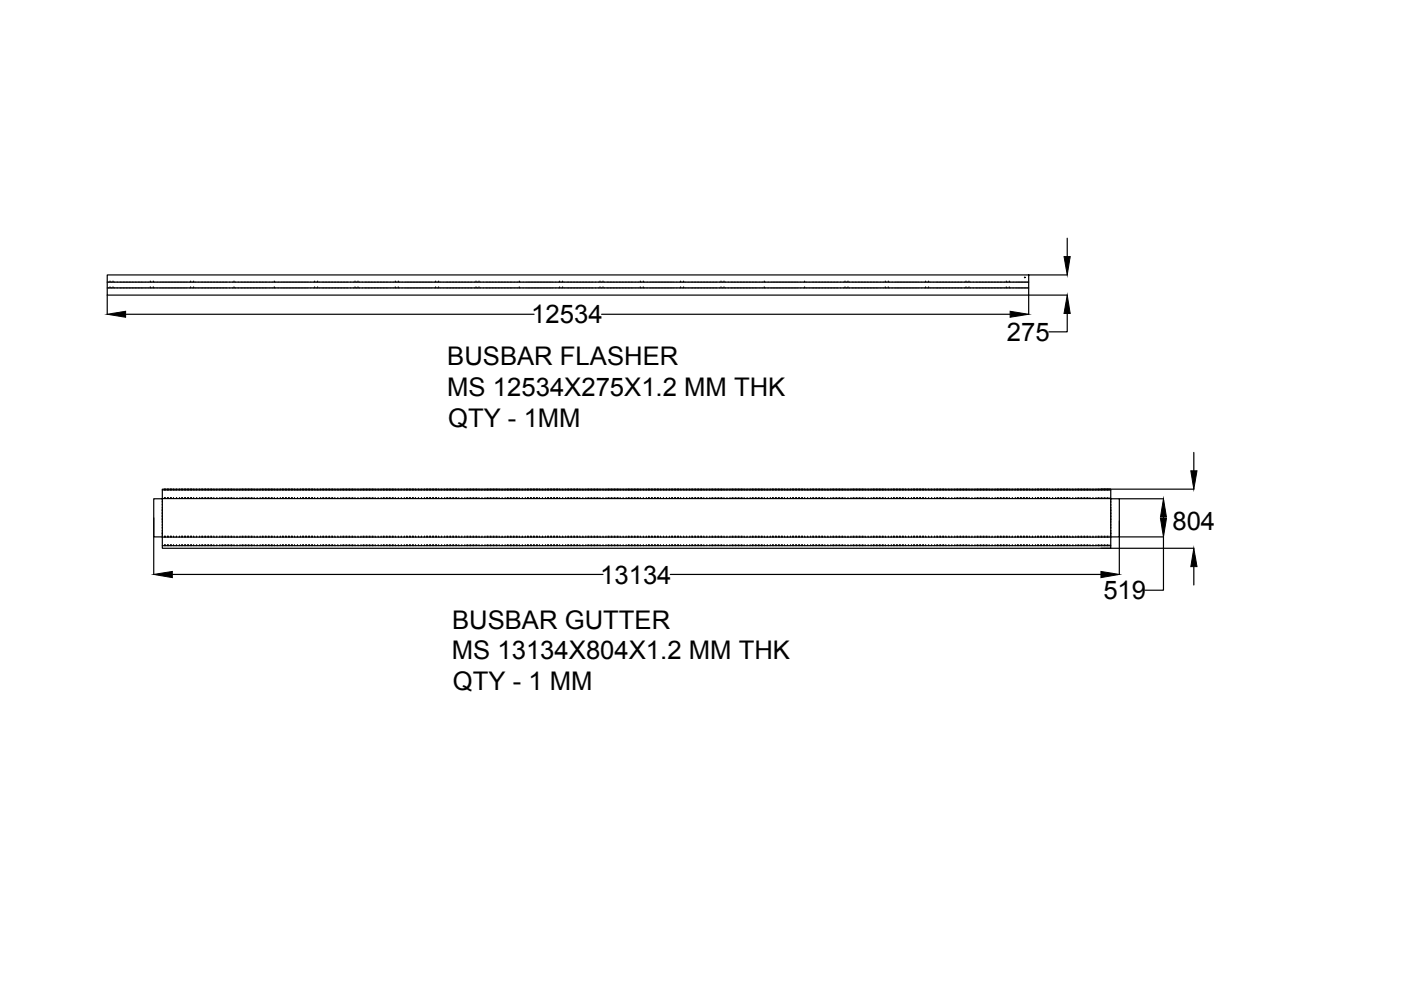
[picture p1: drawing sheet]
<svg xmlns="http://www.w3.org/2000/svg" width="297mm" height="210mm" viewBox="0 0 297 210" stroke-linecap="round" stroke-linejoin="round" font-family="sans-serif">
<defs><g id="words">
<g font-size="5.4">
<text x="112.6" y="68.5">12534</text>
<text x="94.8" y="77.5">BUSBAR FLASHER</text>
<text x="213.5" y="72.3">275</text>
<text x="94.8" y="84">MS 12534X275X1.2 MM THK</text>
<text x="95" y="90.6">QTY - 1MM</text>
<text x="248.6" y="112.4">804</text>
<text x="127.3" y="123.7">13134</text>
<text x="233.9" y="127">519</text>
<text x="95.8" y="133.3">BUSBAR GUTTER</text>
<text x="95.8" y="139.8">MS 13134X804X1.2 MM THK</text>
<text x="96" y="146.4">QTY - 1 MM</text>
</g>
</g></defs>
<!-- layer: 0 -->
<g fill="none" stroke="#000" stroke-width=".25">
<path d="M22.7 59.8h.6M23.3 59.8h.1M23.4 59.8h.5M24 59.8h.1M24 59.8h.3M24.3 59.8h.3M24.6 59.8h.3M25 59.8h.2M25.3 59.8h5.6M30.9 59.8h.6M31.5 59.8h.3M31.9 59.8h.1"/>
<path d="M31.9 59.8h.6M32.5 59.8h.1M32.6 59.8h.3M32.9 59.8h.2M33.2 59.8h.3M33.5 59.8h.3M33.8 59.8h6M39.8 59.8h.6M40.4 59.8h.1M40.5 59.8h.5M41.1 59.8h.1M41.1 59.8h.3"/>
<path d="M41.4 59.8h.6M42.1 59.8h6.2M48.3 59.8h.3M48.6 59.8h.3M49 59.8h.2M49.3 59.8h.3M49.6 59.8h.1M49.7 59.8h.3M50 59.8h.2M50.3 59.8h.3M50.6 59.8h.3M50.9 59.8h6.3"/>
<path d="M57.2 59.8h.6M57.8 59.8h.3M58.2 59.8h.1M58.2 59.8h.3M58.5 59.8h.3M58.8 59.8h.3M59.2 59.8h.2M59.5 59.8h5.9M65.4 59.8h.6M66.1 59.8h.6M66.7 59.8h.1M66.8 59.8h.5"/>
<path d="M67.4 59.8h.1M67.4 59.8h.3M67.7 59.8h6.3M74 59.8h.3M74.3 59.8h.3M74.6 59.8h.3M74.9 59.8h.3M75.3 59.8h.1M75.3 59.8h.6M75.9 59.8h.1M75.9 59.8h.3M76.3 59.8h.2"/>
<path d="M76.6 59.8h.3M76.9 59.8h.3M77.2 59.8h5.6M82.8 59.8h.6M83.5 59.8h.3M83.8 59.8h.1M83.9 59.8h.5M84.5 59.8h.1M84.5 59.8h.3M84.8 59.8h.3M85.1 59.8h.3M85.5 59.8h.2"/>
<path d="M85.8 59.8h5.9M91.7 59.8h.6M92.4 59.8h.1M92.4 59.8h.6M93 59.8h.1M93 59.8h.3M93.4 59.8h.6M94 59.8h6.2M100.3 59.8h.2M100.6 59.8h.3M100.9 59.8h.1M101 59.8h.5"/>
<path d="M101.6 59.8h.1M101.6 59.8h.3M101.9 59.8h.3M102.2 59.8h.3M102.6 59.8h.2M102.9 59.8h6.2M109.1 59.8h.6M109.8 59.8h.3M110.1 59.8h.1M110.2 59.8h.2M110.5 59.8h.2M110.8 59.8h.3"/>
<path d="M111.1 59.8h.3M111.4 59.8h5.9M117.4 59.8h.6M118 59.8h.3M118.3 59.8h.3M118.7 59.8h.1M118.7 59.8h.6M119.3 59.8h.1M119.3 59.8h.3M119.7 59.8h6.2M125.9 59.8h.3M126.2 59.8h.3"/>
<path d="M126.6 59.8h.2M126.9 59.8h.3M127.2 59.8h.1M127.3 59.8h.5M127.8 59.8h.1M127.9 59.8h.3M128.2 59.8h.3M128.5 59.8h6.2M134.8 59.8h.6M135.4 59.8h.3M135.8 59.8h.1M135.8 59.8h.6"/>
<path d="M136.4 59.8h.1M136.4 59.8h.3M136.8 59.8h.2M137.1 59.8h.6M137.7 59.8h5.3M143 59.8h.3M143.3 59.8h.3M143.7 59.8h.2M144 59.8h.3M144.3 59.8h.1M144.4 59.8h.5M144.9 59.8h.1"/>
<path d="M145 59.8h.3M145.3 59.8h.6M146 59.8h6.2M152.2 59.8h.3M152.5 59.8h.3M152.9 59.8h.1M152.9 59.8h.6M153.5 59.8h.1M153.5 59.8h.3M153.9 59.8h.2M154.2 59.8h.3M154.5 59.8h.3"/>
<path d="M154.8 59.8h6.2M161.1 59.8h.6M161.7 59.8h.3M162.1 59.8h.1M162.1 59.8h.6M162.7 59.8h.6M163.4 59.8h5.9M169.3 59.8h.3M169.6 59.8h.3M170 59.8h.2M170.3 59.8h.3M170.6 59.8h.1"/>
<path d="M170.6 59.8h.3M171 59.8h.6M171.6 59.8h6.2M177.9 59.8h.2M178.2 59.8h.3M178.5 59.8h.3M178.8 59.8h.3M179.2 59.8h.1M179.2 59.8h.5M179.8 59.8h.1M179.8 59.8h.3M180.2 59.8h.2"/>
<path d="M180.5 59.8h6.2M186.7 59.8h.6M187.4 59.8h.3M187.7 59.8h.1M187.7 59.8h.6M188.3 59.8h.1M188.4 59.8h.6M189 59.8h.6M189.7 59.8h5.2M195 59.8h.2M195.3 59.8h.3M195.6 59.8h.3"/>
<path d="M195.9 59.8h.3M196.3 59.8h.1M196.3 59.8h.6M196.9 59.8h.1M196.9 59.8h.3M197.3 59.8h.6M197.9 59.8h6.2M204.2 59.8h.2M204.5 59.8h.3M204.8 59.8h.1M204.9 59.8h.5M205.4 59.8h.1"/>
<path d="M205.5 59.8h.3M205.8 59.8h.3M206.1 59.8h.3M206.5 59.8h.2M206.8 59.8h6.2M213 59.8h.3M213.4 59.8h.1M213.4 59.8h.6M214 59.8h.1M214 59.8h.6M214.7 59.8h.6M215.3 59.8h2.8"/>
<path d="M218.1 58.3v4.3h-195.4v-4.3h203.6M226.3 50.5v3.9M22.7 61h.6M22.7 62.6v4M23.3 61h.1M23.4 61h.5M24 61h.1M24 61h.3M24.3 61h.3M24.6 61h.3M25 61h.2M25.3 61h5.6"/>
<path d="M26.6 66.6h86.6M30.9 61h.6M31.5 61h.3M31.9 61h.1M31.9 61h.6M32.5 61h.1M32.6 61h.3M32.9 61h.2M33.2 61h.3M33.5 61h.3M33.8 61h6M39.8 61h.6"/>
<path d="M40.4 61h.1M40.5 61h.5M41.1 61h.1M41.1 61h.3M41.4 61h.6M42.1 61h6.2M48.3 61h.3M48.6 61h.3M49 61h.2M49.3 61h.3M49.6 61h.1M49.7 61h.3"/>
<path d="M50 61h.2M50.3 61h.3M50.6 61h.3M50.9 61h6.3M57.2 61h.6M57.8 61h.3M58.2 61h.1M58.2 61h.3M58.5 61h.3M58.8 61h.3M59.2 61h.2M59.5 61h5.9"/>
<path d="M65.4 61h.6M66.1 61h.6M66.7 61h.1M66.8 61h.5M67.4 61h.1M67.4 61h.3M67.7 61h6.3M74 61h.3M74.3 61h.3M74.6 61h.3M74.9 61h.3M75.3 61h.1"/>
<path d="M75.3 61h.6M75.9 61h.1M75.9 61h.3M76.3 61h.2M76.6 61h.3M76.9 61h.3M77.2 61h5.6M82.8 61h.6M83.5 61h.3M83.8 61h.1M83.9 61h.5M84.5 61h.1"/>
<path d="M84.5 61h.3M84.8 61h.3M85.1 61h.3M85.5 61h.2M85.8 61h5.9M91.7 61h.6M92.4 61h.1M92.4 61h.6M93 61h.1M93 61h.3M93.4 61h.6M94 61h6.2"/>
<path d="M100.3 61h.2M100.6 61h.3M100.9 61h.1M101 61h.5M101.6 61h.1M101.6 61h.3M101.9 61h.3M102.2 61h.3M102.6 61h.2M102.9 61h6.2M109.1 61h.6M109.8 61h.3"/>
<path d="M110.1 61h.1M110.2 61h.2M110.5 61h.2M110.8 61h.3M111.1 61h.3M111.4 61h5.9M117.4 61h.6M118 61h.3M118.3 61h.3M118.7 61h.1M118.7 61h.6M119.3 61h.1"/>
<path d="M119.3 61h.3M119.7 61h6.2M125.9 61h.3M126.2 61h.3M126.6 61h.2M126.9 61h.3M127.2 61h.1M127.3 61h.5M127.6 66.6h86.6M127.8 61h.1M127.9 61h.3M128.2 61h.3"/>
<path d="M128.5 61h6.2M134.8 61h.6M135.4 61h.3M135.8 61h.1M135.8 61h.6M136.4 61h.1M136.4 61h.3M136.8 61h.2M137.1 61h.6M137.7 61h5.3M143 61h.3M143.3 61h.3"/>
<path d="M143.7 61h.2M144 61h.3M144.3 61h.1M144.4 61h.5M144.9 61h.1M145 61h.3M145.3 61h.6M146 61h6.2M152.2 61h.3M152.5 61h.3M152.9 61h.1M152.9 61h.6"/>
<path d="M153.5 61h.1M153.5 61h.3M153.9 61h.2M154.2 61h.3M154.5 61h.3M154.8 61h6.2M161.1 61h.6M161.7 61h.3M162.1 61h.1M162.1 61h.6M162.7 61h.6M163.4 61h5.9"/>
<path d="M169.3 61h.3M169.6 61h.3M170 61h.2M170.3 61h.3M170.6 61h.1M170.6 61h.3M171 61h.6M171.6 61h6.2M177.9 61h.2M178.2 61h.3M178.5 61h.3M178.8 61h.3"/>
<path d="M179.2 61h.1M179.2 61h.5M179.8 61h.1M179.8 61h.3M180.2 61h.2M180.5 61h6.2M186.7 61h.6M187.4 61h.3M187.7 61h.1M187.7 61h.6M188.3 61h.1M188.4 61h.6"/>
<path d="M189 61h.6M189.7 61h5.2M195 61h.2M195.3 61h.3M195.6 61h.3M195.9 61h.3M196.3 61h.1M196.3 61h.6M196.9 61h.1M196.9 61h.3M197.3 61h.6M197.9 61h6.2"/>
<path d="M204.2 61h.2M204.5 61h.3M204.8 61h.1M204.9 61h.5M205.4 61h.1M205.5 61h.3M205.8 61h.3M206.1 61h.3M206.5 61h.2M206.8 61h6.2M213 61h.3M213.4 61h.1"/>
<path d="M213.4 61h.6M214 61h.1M214 61h.6M214.7 61h.6M215.3 61h2.8M226.3 66.5v3.9h-3.9M226.3 62.6h-8.2v4M253.1 95.9v3.9M32.6 109.8v12M34.4 105.7h.4M34.4 113.8l.4 .1M34.4 115.7h.4"/>
<path d="M34.4 103.9h.4M34.4 113.7h.1M34.4 113.3v.4M34.4 113.3h.1M34.4 113.1h.1M34.4 112.7v.4M34.4 112.6h.1M34.4 112.1v.4M34.4 112h.1M34.4 111.4v.4M34.4 111.4h.1M34.4 110.9v.4"/>
<path d="M34.4 110.7h.1M34.4 110.3v.4M34.4 110.3h.1M34.4 110.1h.1M34.4 109.7v.4M34.4 109.6h.1M34.4 109.5h.1M34.4 109.1v.3M34.4 109h.1M34.4 108.8h.1M34.4 108.4v.4M34.4 108.4h.1"/>
<path d="M34.4 108.2h.1M34.4 107.8v.4M34.4 107.7h.1M34.4 107.3v.3M34.4 107.1h.1M34.4 106.6v.5M34.4 106.5h.1M34.4 106v.4M34.4 106h.1M34.4 105.8h.1M34.4 103.7h201.1v2h1.8v8.1h-1.8v2.4h-201.1v-2.4h-1.8v-8.1h1.8zM34.4 105.7v.1"/>
<path d="M34.4 105.9v.1M34.4 106.5v.1M34.4 107.1v.1M34.4 107.6v.1M34.4 108.2v.1M34.4 108.9v.1M34.4 109.5v.1M34.4 110.2h.1M34.4 110.8v.1M34.4 111.9v.1M34.4 112.5v.1M34.4 113.2h.1"/>
<path d="M34.9 105.7h.1M34.9 113.9h.1M34.9 115.7h.1M34.9 103.9h.1M35.1 105.7h.1M35.1 113.9h.1M35.1 115.7h.1M35.1 103.9h.1M35.1 105.7h.4M35.1 113.9h.4M35.1 115.7h.4M35.1 103.9h.4"/>
<path d="M35.5 105.7h.1M35.5 113.9h.1M35.5 115.7h.1M35.5 103.9h.1M35.6 105.7h.1M35.6 113.9h.1M35.6 115.7h.1M35.6 103.9h.1M35.7 105.7h.1M35.7 113.9h.1M35.7 115.7h.1M35.7 103.9h.1"/>
<path d="M35.7 105.7h.4M35.7 113.9h.4M35.7 115.7h.4M35.7 103.9h.4M36.2 105.7h.1M36.2 113.9h.1M36.2 115.7h.1M36.2 103.9h.1M36.3 105.7h.1M36.3 113.9h.1M36.3 115.7h.1M36.3 103.9h.1"/>
<path d="M36.4 105.7h.3M36.4 113.9h.3M36.4 115.7h.3M36.4 103.9h.3M36.8 105.7h.1M36.8 113.9h.1M36.8 115.7h.1M36.8 103.9h.1M37 105.7h.3M37 113.9h.3M37 115.7h.3M37 103.9h.3"/>
<path d="M37.3 105.7h.1M37.3 113.9h.1M37.3 115.7h.1M37.3 103.9h.1M37.4 105.7h.1M37.4 113.9h.1M37.4 115.7h.1M37.4 103.9h.1M37.5 105.7h.4M37.5 113.9h.4M37.5 115.7h.4M37.5 103.9h.4"/>
<path d="M37.9 105.7h.1M37.9 113.9h.1M37.9 115.7h.1M37.9 103.9h.1M38.1 105.7h.1M38.1 113.9h.1M38.1 115.7h.1M38.1 103.9h.1M38.1 105.7h.4M38.1 113.9h.4M38.1 115.7h.4M38.1 103.9h.4"/>
<path d="M38.5 105.7h.1M38.5 113.9h.1M38.5 115.7h.1M38.5 103.9h.1M38.6 105.7h.1M38.6 113.9h.1M38.6 115.7h.1M38.6 103.9h.1M38.7 105.7h.1M38.7 113.9h.1M38.7 115.7h.1M38.7 103.9h.1"/>
<path d="M38.7 105.7h.4M38.7 113.9h.4M38.7 115.7h.4M38.7 103.9h.4M39.2 105.7h.1M39.2 113.9h.1M39.2 115.7h.1M39.2 103.9h.1M39.3 105.7h.1M39.3 113.9h.1M39.3 115.7h.1M39.3 103.9h.1"/>
<path d="M39.4 105.7h.4M39.4 113.9h.4M39.4 115.7h.4M39.4 103.9h.4M39.8 105.7h.1M39.8 113.9h.1M39.8 115.7h.1M39.8 103.9h.1M40 105.7h.1M40 113.9h.1M40 115.7h.1M40 103.9h.1"/>
<path d="M40 105.7h.4M40 113.9h.4M40 115.7h.4M40 103.9h.4M40.4 105.7h.1M40.4 113.9h.1M40.4 115.7h.1M40.4 103.9h.1M40.5 105.7h.1M40.5 113.9h.1M40.5 115.7h.1M40.5 103.9h.1"/>
<path d="M40.6 105.7h.1M40.6 113.9h.1M40.6 115.7h.1M40.6 103.9h.1M40.6 105.7h.4M40.6 113.9h.4M40.6 115.7h.4M40.6 103.9h.4M41.1 105.7h.1M41.1 113.9h.1M41.1 115.7h.1M41.1 103.9h.1"/>
<path d="M41.2 105.7h.3M41.2 113.9h.3M41.2 115.7h.3M41.2 103.9h.3M41.6 105.7h.1M41.6 113.9h.1M41.6 115.7h.1M41.6 103.9h.1M41.7 105.7h.1M41.7 113.9h.1M41.7 115.7h.1M41.7 103.9h.1"/>
<path d="M41.7 105.7h.5M41.7 113.9h.5M41.7 115.7h.5M41.7 103.9h.5M42.2 105.7h.1M42.2 113.9h.1M42.2 115.7h.1M42.2 103.9h.1M42.3 105.7h.1M42.3 113.9h.1M42.3 115.7h.1M42.3 103.9h.1"/>
<path d="M42.4 105.7h.4M42.4 113.9h.4M42.4 115.7h.4M42.4 103.9h.4M42.8 105.7h.1M42.8 113.9h.1M42.8 115.7h.1M42.8 103.9h.1M43 105.7h.1M43 113.9h.1M43 115.7h.1M43 103.9h.1"/>
<path d="M43 105.7h.4M43 113.9h.4M43 115.7h.4M43 103.9h.4M43.4 105.7h.1M43.4 113.9h.1M43.4 115.7h.1M43.4 103.9h.1M43.5 105.7h.1M43.5 113.9h.1M43.5 115.7h.1M43.5 103.9h.1"/>
<path d="M43.6 105.7h.1M43.6 113.9h.1M43.6 115.7h.1M43.6 103.9h.1M43.6 105.7h.4M43.6 113.9h.4M43.6 115.7h.4M43.6 103.9h.4M44.1 105.7h.1M44.1 113.9h.1M44.1 115.7h.1M44.1 103.9h.1"/>
<path d="M44.2 105.7h.1M44.2 113.9h.1M44.2 115.7h.1M44.2 103.9h.1M44.3 105.7h.4M44.3 113.9h.4M44.3 115.7h.4M44.3 103.9h.4M44.7 105.7h.1M44.7 113.9h.1M44.7 115.7h.1M44.7 103.9h.1"/>
<path d="M44.9 105.7h.1M44.9 113.9h.1M44.9 115.7h.1M44.9 103.9h.1M44.9 105.7h.4M44.9 113.9h.4M44.9 115.7h.4M44.9 103.9h.4M45.3 105.7h.1M45.3 113.9h.1M45.3 115.7h.1M45.3 103.9h.1"/>
<path d="M45.4 105.7h.1M45.4 113.9h.1M45.4 115.7h.1M45.4 103.9h.1M45.5 105.7h.3M45.5 113.9h.3M45.5 115.7h.3M45.5 103.9h.3M45.8 105.7h.1M45.8 113.9h.1M45.8 115.7h.1M45.8 103.9h.1"/>
<path d="M46 105.7h.1M46 113.9h.1M46 115.7h.1M46 103.9h.1M46 105.7h.4M46 113.9h.4M46 115.7h.4M46 103.9h.4M46.5 105.7h.1M46.5 113.9h.1M46.5 115.7h.1M46.5 103.9h.1"/>
<path d="M46.6 105.7h.1M46.6 113.9h.1M46.6 115.7h.1M46.6 103.9h.1M46.7 105.7h.3M46.7 113.9h.3M46.7 115.7h.3M46.7 103.9h.3M47.1 105.7h.1M47.1 113.9h.1M47.1 115.7h.1M47.1 103.9h.1"/>
<path d="M47.2 105.7h.1M47.2 113.9h.1M47.2 115.7h.1M47.2 103.9h.1M47.3 105.7h.4M47.3 113.9h.4M47.3 115.7h.4M47.3 103.9h.4M47.7 105.7h.1M47.7 113.9h.1M47.7 115.7h.1M47.7 103.9h.1"/>
<path d="M47.8 105.7h.1M47.8 113.9h.1M47.8 115.7h.1M47.8 103.9h.1M47.9 105.7h.1M47.9 113.9h.1M47.9 115.7h.1M47.9 103.9h.1M47.9 105.7h.4M47.9 113.9h.4M47.9 115.7h.4M47.9 103.9h.4"/>
<path d="M48.3 105.7h.1M48.3 113.9h.1M48.3 115.7h.1M48.3 103.9h.1M48.4 105.7h.1M48.4 113.9h.1M48.4 115.7h.1M48.4 103.9h.1M48.5 105.7h.1M48.5 113.9h.1M48.5 115.7h.1M48.5 103.9h.1"/>
<path d="M48.6 105.7h.3M48.6 113.9h.3M48.6 115.7h.3M48.6 103.9h.3M49 105.7h.1M49 113.9h.1M49 115.7h.1M49 103.9h.1M49.1 105.7h.1M49.1 113.9h.1M49.1 115.7h.1M49.1 103.9h.1"/>
<path d="M49.2 105.7h.4M49.2 113.9h.4M49.2 115.7h.4M49.2 103.9h.4M49.6 105.7h.1M49.6 113.9h.1M49.6 115.7h.1M49.6 103.9h.1M49.7 105.7h.1M49.7 113.9h.1M49.7 115.7h.1M49.7 103.9h.1"/>
<path d="M49.8 105.7h.3M49.8 113.9h.3M49.8 115.7h.3M49.8 103.9h.3M50.1 105.7h.1M50.1 113.9h.1M50.1 115.7h.1M50.1 103.9h.1M50.2 105.7h.1M50.2 113.9h.1M50.2 115.7h.1M50.2 103.9h.1"/>
<path d="M50.3 105.7h.1M50.3 113.9h.1M50.3 115.7h.1M50.3 103.9h.1M50.4 105.7h.3M50.4 113.9h.3M50.4 115.7h.3M50.4 103.9h.3M50.8 105.7h.1M50.8 113.9h.1M50.8 115.7h.1M50.8 103.9h.1"/>
<path d="M50.9 105.7h.1M50.9 113.9h.1M50.9 115.7h.1M50.9 103.9h.1M50.9 105.7h.4M50.9 113.9h.4M50.9 115.7h.4M50.9 103.9h.4M51.4 105.7h.1M51.4 113.9h.1M51.4 115.7h.1M51.4 103.9h.1"/>
<path d="M51.5 105.7h.1M51.5 113.9h.1M51.5 115.7h.1M51.5 103.9h.1M51.6 105.7h.3M51.6 113.9h.3M51.6 115.7h.3M51.6 103.9h.3M52 105.7h.1M52 113.9h.1M52 115.7h.1M52 103.9h.1"/>
<path d="M52.2 105.7h.1M52.2 113.9h.1M52.2 115.7h.1M52.2 103.9h.1M52.2 105.7h.4M52.2 113.9h.4M52.2 115.7h.4M52.2 103.9h.4M52.6 105.7h.1M52.6 113.9h.1M52.6 115.7h.1M52.6 103.9h.1"/>
<path d="M52.7 105.7h.1M52.7 113.9h.1M52.7 115.7h.1M52.7 103.9h.1M52.8 105.7h.1M52.8 113.9h.1M52.8 115.7h.1M52.8 103.9h.1M52.8 105.7h.4M52.8 113.9h.4M52.8 115.7h.4M52.8 103.9h.4"/>
<path d="M53.3 105.7h.1M53.3 113.9h.1M53.3 115.7h.1M53.3 103.9h.1M53.4 105.7h.1M53.4 113.9h.1M53.4 115.7h.1M53.4 103.9h.1M53.5 105.7h.3M53.5 113.9h.3M53.5 115.7h.3M53.5 103.9h.3"/>
<path d="M53.9 105.7h.1M53.9 113.9h.1M53.9 115.7h.1M53.9 103.9h.1M54.1 105.7h.3M54.1 113.9h.3M54.1 115.7h.3M54.1 103.9h.3M54.4 105.7h.1M54.4 113.9h.1M54.4 115.7h.1M54.4 103.9h.1"/>
<path d="M54.5 105.7h.1M54.5 113.9h.1M54.5 115.7h.1M54.5 103.9h.1M54.6 105.7h.1M54.6 113.9h.1M54.6 115.7h.1M54.6 103.9h.1M54.7 105.7h.3M54.7 113.9h.3M54.7 115.7h.3M54.7 103.9h.3"/>
<path d="M55 105.7h.1M55 113.9h.1M55 115.7h.1M55 103.9h.1M55.2 105.7h.1M55.2 113.9h.1M55.2 115.7h.1M55.2 103.9h.1M55.2 105.7h.4M55.2 113.9h.4M55.2 115.7h.4M55.2 103.9h.4"/>
<path d="M55.6 105.7h.1M55.6 113.9h.1M55.6 115.7h.1M55.6 103.9h.1M55.7 105.7h.1M55.7 113.9h.1M55.7 115.7h.1M55.7 103.9h.1M55.8 105.7h.1M55.8 113.9h.1M55.8 115.7h.1M55.8 103.9h.1"/>
<path d="M55.8 105.7h.4M55.8 113.9h.4M55.8 115.7h.4M55.8 103.9h.4M56.3 105.7h.1M56.3 113.9h.1M56.3 115.7h.1M56.3 103.9h.1M56.4 105.7h.1M56.4 113.9h.1M56.4 115.7h.1M56.4 103.9h.1"/>
<path d="M56.5 105.7h.4M56.5 113.9h.4M56.5 115.7h.4M56.5 103.9h.4M56.9 105.7h.1M56.9 113.9h.1M56.9 115.7h.1M56.9 103.9h.1M57.1 105.7h.1M57.1 113.9h.1M57.1 115.7h.1M57.1 103.9h.1"/>
<path d="M57.1 105.7h.4M57.1 113.9h.4M57.1 115.7h.4M57.1 103.9h.4M57.5 105.7h.1M57.5 113.9h.1M57.5 115.7h.1M57.5 103.9h.1M57.6 105.7h.1M57.6 113.9h.1M57.6 115.7h.1M57.6 103.9h.1"/>
<path d="M57.7 105.7h.1M57.7 113.9h.1M57.7 115.7h.1M57.7 103.9h.1M57.7 105.7h.4M57.7 113.9h.4M57.7 115.7h.4M57.7 103.9h.4M58.2 105.7h.1M58.2 113.9h.1M58.2 115.7h.1M58.2 103.9h.1"/>
<path d="M58.3 105.7h.3M58.3 113.9h.3M58.3 115.7h.3M58.3 103.9h.3M58.7 105.7h.1M58.7 113.9h.1M58.7 115.7h.1M58.7 103.9h.1M58.8 105.7h.1M58.8 113.9h.1M58.8 115.7h.1M58.8 103.9h.1"/>
<path d="M59 105.7h.3M59 113.9h.3M59 115.7h.3M59 103.9h.3M59.3 105.7h.1M59.3 113.9h.1M59.3 115.7h.1M59.3 103.9h.1M59.4 105.7h.1M59.4 113.9h.1M59.4 115.7h.1M59.4 103.9h.1"/>
<path d="M59.5 105.7h.4M59.5 113.9h.4M59.5 115.7h.4M59.5 103.9h.4M59.9 105.7h.1M59.9 113.9h.1M59.9 115.7h.1M59.9 103.9h.1M60.1 105.7h.1M60.1 113.9h.1M60.1 115.7h.1M60.1 103.9h.1"/>
<path d="M60.1 105.7h.4M60.1 113.9h.4M60.1 115.7h.4M60.1 103.9h.4M60.5 105.7h.1M60.5 113.9h.1M60.5 115.7h.1M60.5 103.9h.1M60.6 105.7h.1M60.6 113.9h.1M60.6 115.7h.1M60.6 103.9h.1"/>
<path d="M60.7 105.7h.1M60.7 113.9h.1M60.7 115.7h.1M60.7 103.9h.1M60.7 105.7h.4M60.7 113.9h.4M60.7 115.7h.4M60.7 103.9h.4M61.2 105.7h.1M61.2 113.9h.1M61.2 115.7h.1M61.2 103.9h.1"/>
<path d="M61.3 105.7h.1M61.3 113.9h.1M61.3 115.7h.1M61.3 103.9h.1M61.4 105.7h.4M61.4 113.9h.4M61.4 115.7h.4M61.4 103.9h.4M61.8 105.7h.1M61.8 113.9h.1M61.8 115.7h.1M61.8 103.9h.1"/>
<path d="M62 105.7h.1M62 113.9h.1M62 115.7h.1M62 103.9h.1M62 105.7h.4M62 113.9h.4M62 115.7h.4M62 103.9h.4M62.4 105.7h.1M62.4 113.9h.1M62.4 115.7h.1M62.4 103.9h.1"/>
<path d="M62.5 105.7h.1M62.5 113.9h.1M62.5 115.7h.1M62.5 103.9h.1M62.6 105.7h.3M62.6 113.9h.3M62.6 115.7h.3M62.6 103.9h.3M62.9 105.7h.1M62.9 113.9h.1M62.9 115.7h.1M62.9 103.9h.1"/>
<path d="M63.1 105.7h.1M63.1 113.9h.1M63.1 115.7h.1M63.1 103.9h.1M63.2 105.7h.3M63.2 113.9h.3M63.2 115.7h.3M63.2 103.9h.3M63.6 105.7h.1M63.6 113.9h.1M63.6 115.7h.1M63.6 103.9h.1"/>
<path d="M63.7 105.7h.1M63.7 113.9h.1M63.7 115.7h.1M63.7 103.9h.1M63.8 105.7h.3M63.8 113.9h.3M63.8 115.7h.3M63.8 103.9h.3M64.2 105.7h.1M64.2 113.9h.1M64.2 115.7h.1M64.2 103.9h.1"/>
<path d="M64.3 105.7h.1M64.3 113.9h.1M64.3 115.7h.1M64.3 103.9h.1M64.4 105.7h.4M64.4 113.9h.4M64.4 115.7h.4M64.4 103.9h.4M64.8 105.7h.1M64.8 113.9h.1M64.8 115.7h.1M64.8 103.9h.1"/>
<path d="M64.9 105.7h.1M64.9 113.9h.1M64.9 115.7h.1M64.9 103.9h.1M65 105.7h.1M65 113.9h.1M65 115.7h.1M65 103.9h.1M65 105.7h.4M65 113.9h.4M65 115.7h.4M65 103.9h.4"/>
<path d="M65.4 105.7h.1M65.4 113.9h.1M65.4 115.7h.1M65.4 103.9h.1M65.5 105.7h.1M65.5 113.9h.1M65.5 115.7h.1M65.5 103.9h.1M65.6 105.7h.1M65.6 113.9h.1M65.6 115.7h.1M65.6 103.9h.1"/>
<path d="M65.7 105.7h.3M65.7 113.9h.3M65.7 115.7h.3M65.7 103.9h.3M66.1 105.7h.1M66.1 113.9h.1M66.1 115.7h.1M66.1 103.9h.1M66.3 105.7h.1M66.3 113.9h.1M66.3 115.7h.1M66.3 103.9h.1"/>
<path d="M66.3 105.7h.4M66.3 113.9h.4M66.3 115.7h.4M66.3 103.9h.4M66.7 105.7h.1M66.7 113.9h.1M66.7 115.7h.1M66.7 103.9h.1M66.8 105.7h.1M66.8 113.9h.1M66.8 115.7h.1M66.8 103.9h.1"/>
<path d="M66.9 105.7h.3M66.9 113.9h.3M66.9 115.7h.3M66.9 103.9h.3M67.2 105.7h.1M67.2 113.9h.1M67.2 115.7h.1M67.2 103.9h.1M67.4 105.7h.1M67.4 113.9h.1M67.4 115.7h.1M67.4 103.9h.1"/>
<path d="M67.5 105.7h.3M67.5 113.9h.3M67.5 115.7h.3M67.5 103.9h.3M67.9 105.7h.1M67.9 113.9h.1M67.9 115.7h.1M67.9 103.9h.1M68 105.7h.1M68 113.9h.1M68 115.7h.1M68 103.9h.1"/>
<path d="M68 105.7h.4M68 113.9h.4M68 115.7h.4M68 103.9h.4M68.5 105.7h.1M68.5 113.9h.1M68.5 115.7h.1M68.5 103.9h.1M68.6 105.7h.1M68.6 113.9h.1M68.6 115.7h.1M68.6 103.9h.1"/>
<path d="M68.7 105.7h.3M68.7 113.9h.3M68.7 115.7h.3M68.7 103.9h.3M69.1 105.7h.1M69.1 113.9h.1M69.1 115.7h.1M69.1 103.9h.1M69.3 105.7h.1M69.3 113.9h.1M69.3 115.7h.1M69.3 103.9h.1"/>
<path d="M69.3 105.7h.4M69.3 113.9h.4M69.3 115.7h.4M69.3 103.9h.4M69.7 105.7h.1M69.7 113.9h.1M69.7 115.7h.1M69.7 103.9h.1M69.8 105.7h.1M69.8 113.9h.1M69.8 115.7h.1M69.8 103.9h.1"/>
<path d="M69.9 105.7h.1M69.9 113.9h.1M69.9 115.7h.1M69.9 103.9h.1M69.9 105.7h.4M69.9 113.9h.4M69.9 115.7h.4M69.9 103.9h.4M70.4 105.7h.1M70.4 113.9h.1M70.4 115.7h.1M70.4 103.9h.1"/>
<path d="M70.5 105.7h.1M70.5 113.9h.1M70.5 115.7h.1M70.5 103.9h.1M70.6 105.7h.4M70.6 113.9h.4M70.6 115.7h.4M70.6 103.9h.4M71 105.7h.1M71 113.9h.1M71 115.7h.1M71 103.9h.1"/>
<path d="M71.2 105.7h.4M71.2 113.9h.4M71.2 115.7h.4M71.2 103.9h.4M71.6 105.7h.1M71.6 113.9h.1M71.6 115.7h.1M71.6 103.9h.1M71.7 105.7h.1M71.7 113.9h.1M71.7 115.7h.1M71.7 103.9h.1"/>
<path d="M71.8 105.7h.3M71.8 113.9h.3M71.8 115.7h.3M71.8 103.9h.3M72.1 105.7h.1M72.1 113.9h.1M72.1 115.7h.1M72.1 103.9h.1M72.3 105.7h.1M72.3 113.9h.1M72.3 115.7h.1M72.3 103.9h.1"/>
<path d="M72.3 105.7h.4M72.3 113.9h.4M72.3 115.7h.4M72.3 103.9h.4M72.7 105.7h.1M72.7 113.9h.1M72.7 115.7h.1M72.7 103.9h.1M72.8 105.7h.1M72.8 113.9h.1M72.8 115.7h.1M72.8 103.9h.1"/>
<path d="M72.9 105.7h.1M72.9 113.9h.1M72.9 115.7h.1M72.9 103.9h.1M72.9 105.7h.4M72.9 113.9h.4M72.9 115.7h.4M72.9 103.9h.4M73.4 105.7h.1M73.4 113.9h.1M73.4 115.7h.1M73.4 103.9h.1"/>
<path d="M73.5 105.7h.1M73.5 113.9h.1M73.5 115.7h.1M73.5 103.9h.1M73.6 105.7h.4M73.6 113.9h.4M73.6 115.7h.4M73.6 103.9h.4M74 105.7h.1M74 113.9h.1M74 115.7h.1M74 103.9h.1"/>
<path d="M74.2 105.7h.1M74.2 113.9h.1M74.2 115.7h.1M74.2 103.9h.1M74.2 105.7h.4M74.2 113.9h.4M74.2 115.7h.4M74.2 103.9h.4M74.6 105.7h.1M74.6 113.9h.1M74.6 115.7h.1M74.6 103.9h.1"/>
<path d="M74.7 105.7h.1M74.7 113.9h.1M74.7 115.7h.1M74.7 103.9h.1M74.8 105.7h.1M74.8 113.9h.1M74.8 115.7h.1M74.8 103.9h.1M74.8 105.7h.4M74.8 113.9h.4M74.8 115.7h.4M74.8 103.9h.4"/>
<path d="M75.3 105.7h.1M75.3 113.9h.1M75.3 115.7h.1M75.3 103.9h.1M75.4 105.7h.5M75.4 113.9h.5M75.4 115.7h.5M75.4 103.9h.5M75.9 105.7h.1M75.9 113.9h.1M75.9 115.7h.1M75.9 103.9h.1"/>
<path d="M76.1 105.7h.3M76.1 113.9h.3M76.1 115.7h.3M76.1 103.9h.3M76.4 105.7h.1M76.4 113.9h.1M76.4 115.7h.1M76.4 103.9h.1M76.5 105.7h.1M76.5 113.9h.1M76.5 115.7h.1M76.5 103.9h.1"/>
<path d="M76.6 105.7h.4M76.6 113.9h.4M76.6 115.7h.4M76.6 103.9h.4M77 105.7h.1M77 113.9h.1M77 115.7h.1M77 103.9h.1M77.2 105.7h.1M77.2 113.9h.1M77.2 115.7h.1M77.2 103.9h.1"/>
<path d="M77.2 105.7h.4M77.2 113.9h.4M77.2 115.7h.4M77.2 103.9h.4M77.6 105.7h.1M77.6 113.9h.1M77.6 115.7h.1M77.6 103.9h.1M77.7 105.7h.1M77.7 113.9h.1M77.7 115.7h.1M77.7 103.9h.1"/>
<path d="M77.8 105.7h.1M77.8 113.9h.1M77.8 115.7h.1M77.8 103.9h.1M77.9 105.7h.3M77.9 113.9h.3M77.9 115.7h.3M77.9 103.9h.3M78.3 105.7h.1M78.3 113.9h.1M78.3 115.7h.1M78.3 103.9h.1"/>
<path d="M78.4 105.7h.1M78.4 113.9h.1M78.4 115.7h.1M78.4 103.9h.1M78.5 105.7h.4M78.5 113.9h.4M78.5 115.7h.4M78.5 103.9h.4M78.9 105.7h.1M78.9 113.9h.1M78.9 115.7h.1M78.9 103.9h.1"/>
<path d="M79 105.7h.1M79 113.9h.1M79 115.7h.1M79 103.9h.1M79.1 105.7h.1M79.1 113.9h.1M79.1 115.7h.1M79.1 103.9h.1M79.1 105.7h.4M79.1 113.9h.4M79.1 115.7h.4M79.1 103.9h.4"/>
<path d="M79.5 105.7h.1M79.5 113.9h.1M79.5 115.7h.1M79.5 103.9h.1M79.6 105.7h.1M79.6 113.9h.1M79.6 115.7h.1M79.6 103.9h.1M79.7 105.7h.4M79.7 113.9h.4M79.7 115.7h.4M79.7 103.9h.4"/>
<path d="M80.2 105.7h.1M80.2 113.9h.1M80.2 115.7h.1M80.2 103.9h.1M80.3 105.7h.3M80.3 113.9h.3M80.3 115.7h.3M80.3 103.9h.3M80.7 105.7h.1M80.7 113.9h.1M80.7 115.7h.1M80.7 103.9h.1"/>
<path d="M80.8 105.7h.1M80.8 113.9h.1M80.8 115.7h.1M80.8 103.9h.1M80.9 105.7h.3M80.9 113.9h.3M80.9 115.7h.3M80.9 103.9h.3M81.3 105.7h.1M81.3 113.9h.1M81.3 115.7h.1M81.3 103.9h.1"/>
<path d="M81.4 105.7h.1M81.4 113.9h.1M81.4 115.7h.1M81.4 103.9h.1M81.5 105.7h.4M81.5 113.9h.4M81.5 115.7h.4M81.5 103.9h.4M81.9 105.7h.1M81.9 113.9h.1M81.9 115.7h.1M81.9 103.9h.1"/>
<path d="M82 105.7h.1M82 113.9h.1M82 115.7h.1M82 103.9h.1M82.1 105.7h.1M82.1 113.9h.1M82.1 115.7h.1M82.1 103.9h.1M82.1 105.7h.4M82.1 113.9h.4M82.1 115.7h.4M82.1 103.9h.4"/>
<path d="M82.6 105.7h.1M82.6 113.9h.1M82.6 115.7h.1M82.6 103.9h.1M82.7 105.7h.1M82.7 113.9h.1M82.7 115.7h.1M82.7 103.9h.1M82.8 105.7h.3M82.8 113.9h.3M82.8 115.7h.3M82.8 103.9h.3"/>
<path d="M83.2 105.7h.1M83.2 113.9h.1M83.2 115.7h.1M83.2 103.9h.1M83.4 105.7h.1M83.4 113.9h.1M83.4 115.7h.1M83.4 103.9h.1M83.4 105.7h.4M83.4 113.9h.4M83.4 115.7h.4M83.4 103.9h.4"/>
<path d="M83.8 105.7h.1M83.8 113.9h.1M83.8 115.7h.1M83.8 103.9h.1M83.9 105.7h.1M83.9 113.9h.1M83.9 115.7h.1M83.9 103.9h.1M84 105.7h.4M84 113.9h.4M84 115.7h.4M84 103.9h.4"/>
<path d="M84.5 105.7h.1M84.5 113.9h.1M84.5 115.7h.1M84.5 103.9h.1M84.6 105.7h.3M84.6 113.9h.3M84.6 115.7h.3M84.6 103.9h.3M85 105.7h.1M85 113.9h.1M85 115.7h.1M85 103.9h.1"/>
<path d="M85.1 105.7h.1M85.1 113.9h.1M85.1 115.7h.1M85.1 103.9h.1M85.1 105.7h.5M85.1 113.9h.5M85.1 115.7h.5M85.1 103.9h.5M85.6 105.7h.1M85.6 113.9h.1M85.6 115.7h.1M85.6 103.9h.1"/>
<path d="M85.7 105.7h.1M85.7 113.9h.1M85.7 115.7h.1M85.7 103.9h.1M85.8 105.7h.3M85.8 113.9h.3M85.8 115.7h.3M85.8 103.9h.3M86.2 105.7h.1M86.2 113.9h.1M86.2 115.7h.1M86.2 103.9h.1"/>
<path d="M86.4 105.7h.1M86.4 113.9h.1M86.4 115.7h.1M86.4 103.9h.1M86.4 105.7h.4M86.4 113.9h.4M86.4 115.7h.4M86.4 103.9h.4M86.8 105.7h.1M86.8 113.9h.1M86.8 115.7h.1M86.8 103.9h.1"/>
<path d="M86.9 105.7h.1M86.9 113.9h.1M86.9 115.7h.1M86.9 103.9h.1M87 105.7h.1M87 113.9h.1M87 115.7h.1M87 103.9h.1M87 105.7h.4M87 113.9h.4M87 115.7h.4M87 103.9h.4"/>
<path d="M87.5 105.7h.1M87.5 113.9h.1M87.5 115.7h.1M87.5 103.9h.1M87.6 105.7h.1M87.6 113.9h.1M87.6 115.7h.1M87.6 103.9h.1M87.7 105.7h.4M87.7 113.9h.4M87.7 115.7h.4M87.7 103.9h.4"/>
<path d="M88.1 105.7h.1M88.1 113.9h.1M88.1 115.7h.1M88.1 103.9h.1M88.3 105.7h.4M88.3 113.9h.4M88.3 115.7h.4M88.3 103.9h.4M88.7 105.7h.1M88.7 113.9h.1M88.7 115.7h.1M88.7 103.9h.1"/>
<path d="M88.8 105.7h.1M88.8 113.9h.1M88.8 115.7h.1M88.8 103.9h.1M88.9 105.7h.3M88.9 113.9h.3M88.9 115.7h.3M88.9 103.9h.3M89.2 105.7h.1M89.2 113.9h.1M89.2 115.7h.1M89.2 103.9h.1"/>
<path d="M89.4 105.7h.1M89.4 113.9h.1M89.4 115.7h.1M89.4 103.9h.1M89.4 105.7h.4M89.4 113.9h.4M89.4 115.7h.4M89.4 103.9h.4M89.9 105.7h.1M89.9 113.9h.1M89.9 115.7h.1M89.9 103.9h.1"/>
<path d="M90 105.7h.1M90 113.9h.1M90 115.7h.1M90 103.9h.1M90 105.7h.4M90 113.9h.4M90 115.7h.4M90 103.9h.4M90.5 105.7h.1M90.5 113.9h.1M90.5 115.7h.1M90.5 103.9h.1"/>
<path d="M90.6 105.7h.1M90.6 113.9h.1M90.6 115.7h.1M90.6 103.9h.1M90.7 105.7h.4M90.7 113.9h.4M90.7 115.7h.4M90.7 103.9h.4M91.1 105.7h.1M91.1 113.9h.1M91.1 115.7h.1M91.1 103.9h.1"/>
<path d="M91.3 105.7h.1M91.3 113.9h.1M91.3 115.7h.1M91.3 103.9h.1M91.3 105.7h.4M91.3 113.9h.4M91.3 115.7h.4M91.3 103.9h.4M91.7 105.7h.1M91.7 113.9h.1M91.7 115.7h.1M91.7 103.9h.1"/>
<path d="M91.8 105.7h.1M91.8 113.9h.1M91.8 115.7h.1M91.8 103.9h.1M91.9 105.7h.1M91.9 113.9h.1M91.9 115.7h.1M91.9 103.9h.1M91.9 105.7h.4M91.9 113.9h.4M91.9 115.7h.4M91.9 103.9h.4"/>
<path d="M92.4 105.7h.1M92.4 113.9h.1M92.4 115.7h.1M92.4 103.9h.1M92.5 105.7h.1M92.5 113.9h.1M92.5 115.7h.1M92.5 103.9h.1M92.6 105.7h.4M92.6 113.9h.4M92.6 115.7h.4M92.6 103.9h.4"/>
<path d="M93 105.7h.1M93 113.9h.1M93 115.7h.1M93 103.9h.1M93.2 105.7h.3M93.2 113.9h.3M93.2 115.7h.3M93.2 103.9h.3M93.5 105.7h.1M93.5 113.9h.1M93.5 115.7h.1M93.5 103.9h.1"/>
<path d="M93.6 105.7h.1M93.6 113.9h.1M93.6 115.7h.1M93.6 103.9h.1M93.7 105.7h.4M93.7 113.9h.4M93.7 115.7h.4M93.7 103.9h.4M94.1 105.7h.1M94.1 113.9h.1M94.1 115.7h.1M94.1 103.9h.1"/>
<path d="M94.3 105.7h.1M94.3 113.9h.1M94.3 115.7h.1M94.3 103.9h.1M94.3 105.7h.4M94.3 113.9h.4M94.3 115.7h.4M94.3 103.9h.4M94.7 105.7h.1M94.7 113.9h.1M94.7 115.7h.1M94.7 103.9h.1"/>
<path d="M94.8 105.7h.1M94.8 113.9h.1M94.8 115.7h.1M94.8 103.9h.1M94.9 105.7h.1M94.9 113.9h.1M94.9 115.7h.1M94.9 103.9h.1M95 105.7h.3M95 113.9h.3M95 115.7h.3M95 103.9h.3"/>
<path d="M95.4 105.7h.1M95.4 113.9h.1M95.4 115.7h.1M95.4 103.9h.1M95.5 105.7h.1M95.5 113.9h.1M95.5 115.7h.1M95.5 103.9h.1M95.6 105.7h.4M95.6 113.9h.4M95.6 115.7h.4M95.6 103.9h.4"/>
<path d="M96 105.7h.1M96 113.9h.1M96 115.7h.1M96 103.9h.1M96.1 105.7h.1M96.1 113.9h.1M96.1 115.7h.1M96.1 103.9h.1M96.2 105.7h.1M96.2 113.9h.1M96.2 115.7h.1M96.2 103.9h.1"/>
<path d="M96.2 105.7h.4M96.2 113.9h.4M96.2 115.7h.4M96.2 103.9h.4M96.6 105.7h.1M96.6 113.9h.1M96.6 115.7h.1M96.6 103.9h.1M96.7 105.7h.1M96.7 113.9h.1M96.7 115.7h.1M96.7 103.9h.1"/>
<path d="M96.8 105.7h.1M96.8 113.9h.1M96.8 115.7h.1M96.8 103.9h.1M96.9 105.7h.3M96.9 113.9h.3M96.9 115.7h.3M96.9 103.9h.3M97.3 105.7h.1M97.3 113.9h.1M97.3 115.7h.1M97.3 103.9h.1"/>
<path d="M97.5 105.7h.2M97.5 113.9h.2M97.5 115.7h.2M97.5 103.9h.2M97.8 105.7h.1M97.8 113.9h.1M97.8 115.7h.1M97.8 103.9h.1M97.9 105.7h.1M97.9 113.9h.1M97.9 115.7h.1M97.9 103.9h.1"/>
<path d="M98 105.7h.4M98 113.9h.4M98 115.7h.4M98 103.9h.4M98.4 105.7h.1M98.4 113.9h.1M98.4 115.7h.1M98.4 103.9h.1M98.6 105.7h.1M98.6 113.9h.1M98.6 115.7h.1M98.6 103.9h.1"/>
<path d="M98.6 105.7h.4M98.6 113.9h.4M98.6 115.7h.4M98.6 103.9h.4M99 105.7h.1M99 113.9h.1M99 115.7h.1M99 103.9h.1M99.1 105.7h.1M99.1 113.9h.1M99.1 115.7h.1M99.1 103.9h.1"/>
<path d="M99.2 105.7h.1M99.2 113.9h.1M99.2 115.7h.1M99.2 103.9h.1M99.2 105.7h.4M99.2 113.9h.4M99.2 115.7h.4M99.2 103.9h.4M99.7 105.7h.1M99.7 113.9h.1M99.7 115.7h.1M99.7 103.9h.1"/>
<path d="M99.8 105.7h.1M99.8 113.9h.1M99.8 115.7h.1M99.8 103.9h.1M99.9 105.7h.3M99.9 113.9h.3M99.9 115.7h.3M99.9 103.9h.3M100.3 105.7h.1M100.3 113.9h.1M100.3 115.7h.1M100.3 103.9h.1"/>
<path d="M100.5 105.7h.1M100.5 113.9h.1M100.5 115.7h.1M100.5 103.9h.1M100.5 105.7h.4M100.5 113.9h.4M100.5 115.7h.4M100.5 103.9h.4M100.9 105.7h.1M100.9 113.9h.1M100.9 115.7h.1M100.9 103.9h.1"/>
<path d="M101 105.7h.1M101 113.9h.1M101 115.7h.1M101 103.9h.1M101.1 105.7h.1M101.1 113.9h.1M101.1 115.7h.1M101.1 103.9h.1M101.1 105.7h.4M101.1 113.9h.4M101.1 115.7h.4M101.1 103.9h.4"/>
<path d="M101.6 105.7h.1M101.6 113.9h.1M101.6 115.7h.1M101.6 103.9h.1M101.7 105.7h.3M101.7 113.9h.3M101.7 115.7h.3M101.7 103.9h.3M102.1 105.7h.1M102.1 113.9h.1M102.1 115.7h.1M102.1 103.9h.1"/>
<path d="M102.2 105.7h.1M102.2 113.9h.1M102.2 115.7h.1M102.2 103.9h.1M102.2 105.7h.5M102.2 113.9h.5M102.2 115.7h.5M102.2 103.9h.5M102.7 105.7h.1M102.7 113.9h.1M102.7 115.7h.1M102.7 103.9h.1"/>
<path d="M102.8 105.7h.1M102.8 113.9h.1M102.8 115.7h.1M102.8 103.9h.1M102.9 105.7h.4M102.9 113.9h.4M102.9 115.7h.4M102.9 103.9h.4M103.3 105.7h.1M103.3 113.9h.1M103.3 115.7h.1M103.3 103.9h.1"/>
<path d="M103.5 105.7h.1M103.5 113.9h.1M103.5 115.7h.1M103.5 103.9h.1M103.5 105.7h.4M103.5 113.9h.4M103.5 115.7h.4M103.5 103.9h.4M103.9 105.7h.1M103.9 113.9h.1M103.9 115.7h.1M103.9 103.9h.1"/>
<path d="M104 105.7h.1M104 113.9h.1M104 115.7h.1M104 103.9h.1M104.1 105.7h.1M104.1 113.9h.1M104.1 115.7h.1M104.1 103.9h.1M104.1 105.7h.4M104.1 113.9h.4M104.1 115.7h.4M104.1 103.9h.4"/>
<path d="M104.6 105.7h.1M104.6 113.9h.1M104.6 115.7h.1M104.6 103.9h.1M104.7 105.7h.1M104.7 113.9h.1M104.7 115.7h.1M104.7 103.9h.1M104.8 105.7h.4M104.8 113.9h.4M104.8 115.7h.4M104.8 103.9h.4"/>
<path d="M105.2 105.7h.1M105.2 113.9h.1M105.2 115.7h.1M105.2 103.9h.1M105.4 105.7h.1M105.4 113.9h.1M105.4 115.7h.1M105.4 103.9h.1M105.4 105.7h.4M105.4 113.9h.4M105.4 115.7h.4M105.4 103.9h.4"/>
<path d="M105.8 105.7h.1M105.8 113.9h.1M105.8 115.7h.1M105.8 103.9h.1M105.9 105.7h.1M105.9 113.9h.1M105.9 115.7h.1M105.9 103.9h.1M106 105.7h.3M106 113.9h.3M106 115.7h.3M106 103.9h.3"/>
<path d="M106.3 105.7h.1M106.3 113.9h.1M106.3 115.7h.1M106.3 103.9h.1M106.5 105.7h.1M106.5 113.9h.1M106.5 115.7h.1M106.5 103.9h.1M106.6 105.7h.3M106.6 113.9h.3M106.6 115.7h.3M106.6 103.9h.3"/>
<path d="M107 105.7h.1M107 113.9h.1M107 115.7h.1M107 103.9h.1M107.1 105.7h.1M107.1 113.9h.1M107.1 115.7h.1M107.1 103.9h.1M107.1 105.7h.4M107.1 113.9h.4M107.1 115.7h.4M107.1 103.9h.4"/>
<path d="M107.6 105.7h.1M107.6 113.9h.1M107.6 115.7h.1M107.6 103.9h.1M107.7 105.7h.1M107.7 113.9h.1M107.7 115.7h.1M107.7 103.9h.1M107.8 105.7h.4M107.8 113.9h.4M107.8 115.7h.4M107.8 103.9h.4"/>
<path d="M108.2 105.7h.1M108.2 113.9h.1M108.2 115.7h.1M108.2 103.9h.1M108.4 105.7h.1M108.4 113.9h.1M108.4 115.7h.1M108.4 103.9h.1M108.4 105.7h.4M108.4 113.9h.4M108.4 115.7h.4M108.4 103.9h.4"/>
<path d="M108.8 105.7h.1M108.8 113.9h.1M108.8 115.7h.1M108.8 103.9h.1M108.9 105.7h.1M108.9 113.9h.1M108.9 115.7h.1M108.9 103.9h.1M109 105.7h.1M109 113.9h.1M109 115.7h.1M109 103.9h.1"/>
<path d="M109.1 105.7h.3M109.1 113.9h.3M109.1 115.7h.3M109.1 103.9h.3M109.5 105.7h.1M109.5 113.9h.1M109.5 115.7h.1M109.5 103.9h.1M109.6 105.7h.1M109.6 113.9h.1M109.6 115.7h.1M109.6 103.9h.1"/>
<path d="M109.7 105.7h.4M109.7 113.9h.4M109.7 115.7h.4M109.7 103.9h.4M110.1 105.7h.1M110.1 113.9h.1M110.1 115.7h.1M110.1 103.9h.1M110.2 105.7h.1M110.2 113.9h.1M110.2 115.7h.1M110.2 103.9h.1"/>
<path d="M110.3 105.7h.3M110.3 113.9h.3M110.3 115.7h.3M110.3 103.9h.3M110.6 105.7h.1M110.6 113.9h.1M110.6 115.7h.1M110.6 103.9h.1M110.7 105.7h.1M110.7 113.9h.1M110.7 115.7h.1M110.7 103.9h.1"/>
<path d="M110.8 105.7h.1M110.8 113.9h.1M110.8 115.7h.1M110.8 103.9h.1M110.9 105.7h.3M110.9 113.9h.3M110.9 115.7h.3M110.9 103.9h.3M111.3 105.7h.1M111.3 113.9h.1M111.3 115.7h.1M111.3 103.9h.1"/>
<path d="M111.4 105.7h.1M111.4 113.9h.1M111.4 115.7h.1M111.4 103.9h.1M111.4 105.7h.4M111.4 113.9h.4M111.4 115.7h.4M111.4 103.9h.4M111.8 105.7h.1M111.8 113.9h.1M111.8 115.7h.1M111.8 103.9h.1"/>
<path d="M111.9 105.7h.1M111.9 113.9h.1M111.9 115.7h.1M111.9 103.9h.1M112 105.7h.1M112 113.9h.1M112 115.7h.1M112 103.9h.1M112.1 105.7h.3M112.1 113.9h.3M112.1 115.7h.3M112.1 103.9h.3"/>
<path d="M112.5 105.7h.1M112.5 113.9h.1M112.5 115.7h.1M112.5 103.9h.1M112.6 105.7h.1M112.6 113.9h.1M112.6 115.7h.1M112.6 103.9h.1M112.7 105.7h.4M112.7 113.9h.4M112.7 115.7h.4M112.7 103.9h.4"/>
<path d="M113.1 105.7h.1M113.1 113.9h.1M113.1 115.7h.1M113.1 103.9h.1M113.2 105.7h.1M113.2 113.9h.1M113.2 115.7h.1M113.2 103.9h.1M113.3 105.7h.1M113.3 113.9h.1M113.3 115.7h.1M113.3 103.9h.1"/>
<path d="M113.3 105.7h.4M113.3 113.9h.4M113.3 115.7h.4M113.3 103.9h.4M113.7 105.7h.1M113.7 113.9h.1M113.7 115.7h.1M113.7 103.9h.1M113.8 105.7h.1M113.8 113.9h.1M113.8 115.7h.1M113.8 103.9h.1"/>
<path d="M113.9 105.7h.1M113.9 113.9h.1M113.9 115.7h.1M113.9 103.9h.1M114 105.7h.3M114 113.9h.3M114 115.7h.3M114 103.9h.3M114.4 105.7h.1M114.4 113.9h.1M114.4 115.7h.1M114.4 103.9h.1"/>
<path d="M114.6 105.7h.3M114.6 113.9h.3M114.6 115.7h.3M114.6 103.9h.3M114.9 105.7h.1M114.9 113.9h.1M114.9 115.7h.1M114.9 103.9h.1M115 105.7h.1M115 113.9h.1M115 115.7h.1M115 103.9h.1"/>
<path d="M115.1 105.7h.1M115.1 113.9h.1M115.1 115.7h.1M115.1 103.9h.1M115.2 105.7h.3M115.2 113.9h.3M115.2 115.7h.3M115.2 103.9h.3M115.5 105.7h.1M115.5 113.9h.1M115.5 115.7h.1M115.5 103.9h.1"/>
<path d="M115.7 105.7h.1M115.7 113.9h.1M115.7 115.7h.1M115.7 103.9h.1M115.7 105.7h.4M115.7 113.9h.4M115.7 115.7h.4M115.7 103.9h.4M116.1 105.7h.1M116.1 113.9h.1M116.1 115.7h.1M116.1 103.9h.1"/>
<path d="M116.2 105.7h.1M116.2 113.9h.1M116.2 115.7h.1M116.2 103.9h.1M116.3 105.7h.1M116.3 113.9h.1M116.3 115.7h.1M116.3 103.9h.1M116.3 105.7h.4M116.3 113.9h.4M116.3 115.7h.4M116.3 103.9h.4"/>
<path d="M116.8 105.7h.1M116.8 113.9h.1M116.8 115.7h.1M116.8 103.9h.1M116.9 105.7h.1M116.9 113.9h.1M116.9 115.7h.1M116.9 103.9h.1M117 105.7h.3M117 113.9h.3M117 115.7h.3M117 103.9h.3"/>
<path d="M117.4 105.7h.1M117.4 113.9h.1M117.4 115.7h.1M117.4 103.9h.1M117.6 105.7h.1M117.6 113.9h.1M117.6 115.7h.1M117.6 103.9h.1M117.6 105.7h.4M117.6 113.9h.4M117.6 115.7h.4M117.6 103.9h.4"/>
<path d="M118 105.7h.1M118 113.9h.1M118 115.7h.1M118 103.9h.1M118.1 105.7h.1M118.1 113.9h.1M118.1 115.7h.1M118.1 103.9h.1M118.2 105.7h.1M118.2 113.9h.1M118.2 115.7h.1M118.2 103.9h.1"/>
<path d="M118.2 105.7h.4M118.2 113.9h.4M118.2 115.7h.4M118.2 103.9h.4M118.7 105.7h.1M118.7 113.9h.1M118.7 115.7h.1M118.7 103.9h.1M118.8 105.7h.3M118.8 113.9h.3M118.8 115.7h.3M118.8 103.9h.3"/>
<path d="M119.2 105.7h.1M119.2 113.9h.1M119.2 115.7h.1M119.2 103.9h.1M119.3 105.7h.1M119.3 113.9h.1M119.3 115.7h.1M119.3 103.9h.1M119.5 105.7h.3M119.5 113.9h.3M119.5 115.7h.3M119.5 103.9h.3"/>
<path d="M119.8 105.7h.1M119.8 113.9h.1M119.8 115.7h.1M119.8 103.9h.1M119.9 105.7h.1M119.9 113.9h.1M119.9 115.7h.1M119.9 103.9h.1M120 105.7h.4M120 113.9h.4M120 115.7h.4M120 103.9h.4"/>
<path d="M120.4 105.7h.1M120.4 113.9h.1M120.4 115.7h.1M120.4 103.9h.1M120.6 105.7h.1M120.6 113.9h.1M120.6 115.7h.1M120.6 103.9h.1M120.6 105.7h.4M120.6 113.9h.4M120.6 115.7h.4M120.6 103.9h.4"/>
<path d="M121 105.7h.1M121 113.9h.1M121 115.7h.1M121 103.9h.1M121.1 105.7h.1M121.1 113.9h.1M121.1 115.7h.1M121.1 103.9h.1M121.2 105.7h.1M121.2 113.9h.1M121.2 115.7h.1M121.2 103.9h.1"/>
<path d="M121.2 105.7h.4M121.2 113.9h.4M121.2 115.7h.4M121.2 103.9h.4M121.7 105.7h.1M121.7 113.9h.1M121.7 115.7h.1M121.7 103.9h.1M121.8 105.7h.1M121.8 113.9h.1M121.8 115.7h.1M121.8 103.9h.1"/>
<path d="M121.9 105.7h.4M121.9 113.9h.4M121.9 115.7h.4M121.9 103.9h.4M122.3 105.7h.1M122.3 113.9h.1M122.3 115.7h.1M122.3 103.9h.1M122.5 105.7h.1M122.5 113.9h.1M122.5 115.7h.1M122.5 103.9h.1"/>
<path d="M122.5 105.7h.4M122.5 113.9h.4M122.5 115.7h.4M122.5 103.9h.4M122.9 105.7h.1M122.9 113.9h.1M122.9 115.7h.1M122.9 103.9h.1M123 105.7h.1M123 113.9h.1M123 115.7h.1M123 103.9h.1"/>
<path d="M123.1 105.7h.3M123.1 113.9h.3M123.1 115.7h.3M123.1 103.9h.3M123.4 105.7h.1M123.4 113.9h.1M123.4 115.7h.1M123.4 103.9h.1M123.6 105.7h.1M123.6 113.9h.1M123.6 115.7h.1M123.6 103.9h.1"/>
<path d="M123.7 105.7h.3M123.7 113.9h.3M123.7 115.7h.3M123.7 103.9h.3M124.1 105.7h.1M124.1 113.9h.1M124.1 115.7h.1M124.1 103.9h.1M124.2 105.7h.1M124.2 113.9h.1M124.2 115.7h.1M124.2 103.9h.1"/>
<path d="M124.2 105.7h.4M124.2 113.9h.4M124.2 115.7h.4M124.2 103.9h.4M124.7 105.7h.1M124.7 113.9h.1M124.7 115.7h.1M124.7 103.9h.1M124.8 105.7h.1M124.8 113.9h.1M124.8 115.7h.1M124.8 103.9h.1"/>
<path d="M124.9 105.7h.4M124.9 113.9h.4M124.9 115.7h.4M124.9 103.9h.4M125.3 105.7h.1M125.3 113.9h.1M125.3 115.7h.1M125.3 103.9h.1M125.5 105.7h.1M125.5 113.9h.1M125.5 115.7h.1M125.5 103.9h.1"/>
<path d="M125.5 105.7h.4M125.5 113.9h.4M125.5 115.7h.4M125.5 103.9h.4M125.9 105.7h.1M125.9 113.9h.1M125.9 115.7h.1M125.9 103.9h.1M126 105.7h.1M126 113.9h.1M126 115.7h.1M126 103.9h.1"/>
<path d="M126.1 105.7h.1M126.1 113.9h.1M126.1 115.7h.1M126.1 103.9h.1M126.2 105.7h.3M126.2 113.9h.3M126.2 115.7h.3M126.2 103.9h.3M126.6 105.7h.1M126.6 113.9h.1M126.6 115.7h.1M126.6 103.9h.1"/>
<path d="M126.7 105.7h.1M126.7 113.9h.1M126.7 115.7h.1M126.7 103.9h.1M126.8 105.7h.4M126.8 113.9h.4M126.8 115.7h.4M126.8 103.9h.4M127.2 105.7h.1M127.2 113.9h.1M127.2 115.7h.1M127.2 103.9h.1"/>
<path d="M127.3 105.7h.1M127.3 113.9h.1M127.3 115.7h.1M127.3 103.9h.1M127.4 105.7h.4M127.4 113.9h.4M127.4 115.7h.4M127.4 103.9h.4M127.8 105.7h.1M127.8 113.9h.1M127.8 115.7h.1M127.8 103.9h.1"/>
<path d="M127.9 105.7h.1M127.9 113.9h.1M127.9 115.7h.1M127.9 103.9h.1M128 105.7h.3M128 113.9h.3M128 115.7h.3M128 103.9h.3M128.4 105.7h.1M128.4 113.9h.1M128.4 115.7h.1M128.4 103.9h.1"/>
<path d="M128.5 105.7h.1M128.5 113.9h.1M128.5 115.7h.1M128.5 103.9h.1M128.5 105.7h.4M128.5 113.9h.4M128.5 115.7h.4M128.5 103.9h.4M128.9 105.7h.1M128.9 113.9h.1M128.9 115.7h.1M128.9 103.9h.1"/>
<path d="M129 105.7h.1M129 113.9h.1M129 115.7h.1M129 103.9h.1M129.1 105.7h.1M129.1 113.9h.1M129.1 115.7h.1M129.1 103.9h.1M129.2 105.7h.3M129.2 113.9h.3M129.2 115.7h.3M129.2 103.9h.3"/>
<path d="M129.6 105.7h.1M129.6 113.9h.1M129.6 115.7h.1M129.6 103.9h.1M129.8 105.7h.1M129.8 113.9h.1M129.8 115.7h.1M129.8 103.9h.1M129.8 105.7h.4M129.8 113.9h.4M129.8 115.7h.4M129.8 103.9h.4"/>
<path d="M130.2 105.7h.1M130.2 113.9h.1M130.2 115.7h.1M130.2 103.9h.1M130.3 105.7h.1M130.3 113.9h.1M130.3 115.7h.1M130.3 103.9h.1M130.4 105.7h.1M130.4 113.9h.1M130.4 115.7h.1M130.4 103.9h.1"/>
<path d="M130.4 105.7h.4M130.4 113.9h.4M130.4 115.7h.4M130.4 103.9h.4M130.9 105.7h.1M130.9 113.9h.1M130.9 115.7h.1M130.9 103.9h.1M131 105.7h.1M131 113.9h.1M131 115.7h.1M131 103.9h.1"/>
<path d="M131.1 105.7h.3M131.1 113.9h.3M131.1 115.7h.3M131.1 103.9h.3M131.5 105.7h.1M131.5 113.9h.1M131.5 115.7h.1M131.5 103.9h.1M131.7 105.7h.4M131.7 113.9h.4M131.7 115.7h.4M131.7 103.9h.4"/>
<path d="M132.1 105.7h.1M132.1 113.9h.1M132.1 115.7h.1M132.1 103.9h.1M132.2 105.7h.1M132.2 113.9h.1M132.2 115.7h.1M132.2 103.9h.1M132.3 105.7h.3M132.3 113.9h.3M132.3 115.7h.3M132.3 103.9h.3"/>
<path d="M132.6 105.7h.1M132.6 113.9h.1M132.6 115.7h.1M132.6 103.9h.1M132.8 105.7h.1M132.8 113.9h.1M132.8 115.7h.1M132.8 103.9h.1M132.8 105.7h.4M132.8 113.9h.4M132.8 115.7h.4M132.8 103.9h.4"/>
<path d="M133.2 105.7h.1M133.2 113.9h.1M133.2 115.7h.1M133.2 103.9h.1M133.3 105.7h.1M133.3 113.9h.1M133.3 115.7h.1M133.3 103.9h.1M133.4 105.7h.1M133.4 113.9h.1M133.4 115.7h.1M133.4 103.9h.1"/>
<path d="M133.4 105.7h.4M133.4 113.9h.4M133.4 115.7h.4M133.4 103.9h.4M133.9 105.7h.1M133.9 113.9h.1M133.9 115.7h.1M133.9 103.9h.1M134 105.7h.1M134 113.9h.1M134 115.7h.1M134 103.9h.1"/>
<path d="M134.1 105.7h.4M134.1 113.9h.4M134.1 115.7h.4M134.1 103.9h.4M134.5 105.7h.1M134.5 113.9h.1M134.5 115.7h.1M134.5 103.9h.1M134.7 105.7h.1M134.7 113.9h.1M134.7 115.7h.1M134.7 103.9h.1"/>
<path d="M134.7 105.7h.4M134.7 113.9h.4M134.7 115.7h.4M134.7 103.9h.4M135.1 105.7h.1M135.1 113.9h.1M135.1 115.7h.1M135.1 103.9h.1M135.2 105.7h.1M135.2 113.9h.1M135.2 115.7h.1M135.2 103.9h.1"/>
<path d="M135.3 105.7h.1M135.3 113.9h.1M135.3 115.7h.1M135.3 103.9h.1M135.3 105.7h.4M135.3 113.9h.4M135.3 115.7h.4M135.3 103.9h.4M135.8 105.7h.1M135.8 113.9h.1M135.8 115.7h.1M135.8 103.9h.1"/>
<path d="M135.9 105.7h.5M135.9 113.9h.5M135.9 115.7h.5M135.9 103.9h.5M136.4 105.7h.1M136.4 113.9h.1M136.4 115.7h.1M136.4 103.9h.1M136.6 105.7h.3M136.6 113.9h.3M136.6 115.7h.3M136.6 103.9h.3"/>
<path d="M136.9 105.7h.1M136.9 113.9h.1M136.9 115.7h.1M136.9 103.9h.1M137 105.7h.1M137 113.9h.1M137 115.7h.1M137 103.9h.1M137.1 105.7h.4M137.1 113.9h.4M137.1 115.7h.4M137.1 103.9h.4"/>
<path d="M137.5 105.7h.1M137.5 113.9h.1M137.5 115.7h.1M137.5 103.9h.1M137.7 105.7h.1M137.7 113.9h.1M137.7 115.7h.1M137.7 103.9h.1M137.7 105.7h.4M137.7 113.9h.4M137.7 115.7h.4M137.7 103.9h.4"/>
<path d="M138.1 105.7h.1M138.1 113.9h.1M138.1 115.7h.1M138.1 103.9h.1M138.2 105.7h.1M138.2 113.9h.1M138.2 115.7h.1M138.2 103.9h.1M138.3 105.7h.1M138.3 113.9h.1M138.3 115.7h.1M138.3 103.9h.1"/>
<path d="M138.3 105.7h.4M138.3 113.9h.4M138.3 115.7h.4M138.3 103.9h.4M138.8 105.7h.1M138.8 113.9h.1M138.8 115.7h.1M138.8 103.9h.1M138.9 105.7h.1M138.9 113.9h.1M138.9 115.7h.1M138.9 103.9h.1"/>
<path d="M139 105.7h.4M139 113.9h.4M139 115.7h.4M139 103.9h.4M139.4 105.7h.1M139.4 113.9h.1M139.4 115.7h.1M139.4 103.9h.1M139.6 105.7h.1M139.6 113.9h.1M139.6 115.7h.1M139.6 103.9h.1"/>
<path d="M139.6 105.7h.4M139.6 113.9h.4M139.6 115.7h.4M139.6 103.9h.4M140 105.7h.1M140 113.9h.1M140 115.7h.1M140 103.9h.1M140.1 105.7h.1M140.1 113.9h.1M140.1 115.7h.1M140.1 103.9h.1"/>
<path d="M140.2 105.7h.4M140.2 113.9h.4M140.2 115.7h.4M140.2 103.9h.4M140.7 105.7h.1M140.7 113.9h.1M140.7 115.7h.1M140.7 103.9h.1M140.8 105.7h.3M140.8 113.9h.3M140.8 115.7h.3M140.8 103.9h.3"/>
<path d="M141.2 105.7h.1M141.2 113.9h.1M141.2 115.7h.1M141.2 103.9h.1M141.3 105.7h.1M141.3 113.9h.1M141.3 115.7h.1M141.3 103.9h.1M141.4 105.7h.4M141.4 113.9h.4M141.4 115.7h.4M141.4 103.9h.4"/>
<path d="M141.8 105.7h.1M141.8 113.9h.1M141.8 115.7h.1M141.8 103.9h.1M141.9 105.7h.1M141.9 113.9h.1M141.9 115.7h.1M141.9 103.9h.1M142 105.7h.4M142 113.9h.4M142 115.7h.4M142 103.9h.4"/>
<path d="M142.4 105.7h.1M142.4 113.9h.1M142.4 115.7h.1M142.4 103.9h.1M142.5 105.7h.1M142.5 113.9h.1M142.5 115.7h.1M142.5 103.9h.1M142.6 105.7h.1M142.6 113.9h.1M142.6 115.7h.1M142.6 103.9h.1"/>
<path d="M142.6 105.7h.4M142.6 113.9h.4M142.6 115.7h.4M142.6 103.9h.4M143 105.7h.1M143 113.9h.1M143 115.7h.1M143 103.9h.1M143.1 105.7h.1M143.1 113.9h.1M143.1 115.7h.1M143.1 103.9h.1"/>
<path d="M143.2 105.7h.1M143.2 113.9h.1M143.2 115.7h.1M143.2 103.9h.1M143.3 105.7h.3M143.3 113.9h.3M143.3 115.7h.3M143.3 103.9h.3M143.7 105.7h.1M143.7 113.9h.1M143.7 115.7h.1M143.7 103.9h.1"/>
<path d="M143.8 105.7h.1M143.8 113.9h.1M143.8 115.7h.1M143.8 103.9h.1M143.9 105.7h.4M143.9 113.9h.4M143.9 115.7h.4M143.9 103.9h.4M144.3 105.7h.1M144.3 113.9h.1M144.3 115.7h.1M144.3 103.9h.1"/>
<path d="M144.4 105.7h.1M144.4 113.9h.1M144.4 115.7h.1M144.4 103.9h.1M144.5 105.7h.4M144.5 113.9h.4M144.5 115.7h.4M144.5 103.9h.4M144.9 105.7h.1M144.9 113.9h.1M144.9 115.7h.1M144.9 103.9h.1"/>
<path d="M145 105.7h.1M145 113.9h.1M145 115.7h.1M145 103.9h.1M145.1 105.7h.3M145.1 113.9h.3M145.1 115.7h.3M145.1 103.9h.3M145.5 105.7h.1M145.5 113.9h.1M145.5 115.7h.1M145.5 103.9h.1"/>
<path d="M145.6 105.7h.1M145.6 113.9h.1M145.6 115.7h.1M145.6 103.9h.1M145.6 105.7h.5M145.6 113.9h.5M145.6 115.7h.5M145.6 103.9h.5M146.1 105.7h.1M146.1 113.9h.1M146.1 115.7h.1M146.1 103.9h.1"/>
<path d="M146.2 105.7h.1M146.2 113.9h.1M146.2 115.7h.1M146.2 103.9h.1M146.3 105.7h.3M146.3 113.9h.3M146.3 115.7h.3M146.3 103.9h.3M146.7 105.7h.1M146.7 113.9h.1M146.7 115.7h.1M146.7 103.9h.1"/>
<path d="M146.9 105.7h.1M146.9 113.9h.1M146.9 115.7h.1M146.9 103.9h.1M146.9 105.7h.4M146.9 113.9h.4M146.9 115.7h.4M146.9 103.9h.4M147.3 105.7h.1M147.3 113.9h.1M147.3 115.7h.1M147.3 103.9h.1"/>
<path d="M147.4 105.7h.1M147.4 113.9h.1M147.4 115.7h.1M147.4 103.9h.1M147.5 105.7h.1M147.5 113.9h.1M147.5 115.7h.1M147.5 103.9h.1M147.5 105.7h.4M147.5 113.9h.4M147.5 115.7h.4M147.5 103.9h.4"/>
<path d="M148 105.7h.1M148 113.9h.1M148 115.7h.1M148 103.9h.1M148.1 105.7h.1M148.1 113.9h.1M148.1 115.7h.1M148.1 103.9h.1M148.2 105.7h.3M148.2 113.9h.3M148.2 115.7h.3M148.2 103.9h.3"/>
<path d="M148.6 105.7h.1M148.6 113.9h.1M148.6 115.7h.1M148.6 103.9h.1M148.8 105.7h.1M148.8 113.9h.1M148.8 115.7h.1M148.8 103.9h.1M148.8 105.7h.4M148.8 113.9h.4M148.8 115.7h.4M148.8 103.9h.4"/>
<path d="M149.2 105.7h.1M149.2 113.9h.1M149.2 115.7h.1M149.2 103.9h.1M149.3 105.7h.1M149.3 113.9h.1M149.3 115.7h.1M149.3 103.9h.1M149.4 105.7h.3M149.4 113.9h.3M149.4 115.7h.3M149.4 103.9h.3"/>
<path d="M149.7 105.7h.1M149.7 113.9h.1M149.7 115.7h.1M149.7 103.9h.1M149.9 105.7h.1M149.9 113.9h.1M149.9 115.7h.1M149.9 103.9h.1M149.9 105.7h.4M149.9 113.9h.4M149.9 115.7h.4M149.9 103.9h.4"/>
<path d="M150.4 105.7h.1M150.4 113.9h.1M150.4 115.7h.1M150.4 103.9h.1M150.5 105.7h.1M150.5 113.9h.1M150.5 115.7h.1M150.5 103.9h.1M150.5 105.7h.4M150.5 113.9h.4M150.5 115.7h.4M150.5 103.9h.4"/>
<path d="M151 105.7h.1M151 113.9h.1M151 115.7h.1M151 103.9h.1M151.1 105.7h.1M151.1 113.9h.1M151.1 115.7h.1M151.1 103.9h.1M151.2 105.7h.4M151.2 113.9h.4M151.2 115.7h.4M151.2 103.9h.4"/>
<path d="M151.6 105.7h.1M151.6 113.9h.1M151.6 115.7h.1M151.6 103.9h.1M151.8 105.7h.1M151.8 113.9h.1M151.8 115.7h.1M151.8 103.9h.1M151.8 105.7h.4M151.8 113.9h.4M151.8 115.7h.4M151.8 103.9h.4"/>
<path d="M152.2 105.7h.1M152.2 113.9h.1M152.2 115.7h.1M152.2 103.9h.1M152.3 105.7h.1M152.3 113.9h.1M152.3 115.7h.1M152.3 103.9h.1M152.4 105.7h.1M152.4 113.9h.1M152.4 115.7h.1M152.4 103.9h.1"/>
<path d="M152.4 105.7h.4M152.4 113.9h.4M152.4 115.7h.4M152.4 103.9h.4M152.9 105.7h.1M152.9 113.9h.1M152.9 115.7h.1M152.9 103.9h.1M153 105.7h.1M153 113.9h.1M153 115.7h.1M153 103.9h.1"/>
<path d="M153.1 105.7h.4M153.1 113.9h.4M153.1 115.7h.4M153.1 103.9h.4M153.5 105.7h.1M153.5 113.9h.1M153.5 115.7h.1M153.5 103.9h.1M153.7 105.7h.3M153.7 113.9h.3M153.7 115.7h.3M153.7 103.9h.3"/>
<path d="M154 105.7h.1M154 113.9h.1M154 115.7h.1M154 103.9h.1M154.1 105.7h.1M154.1 113.9h.1M154.1 115.7h.1M154.1 103.9h.1M154.2 105.7h.4M154.2 113.9h.4M154.2 115.7h.4M154.2 103.9h.4"/>
<path d="M154.6 105.7h.1M154.6 113.9h.1M154.6 115.7h.1M154.6 103.9h.1M154.8 105.7h.1M154.8 113.9h.1M154.8 115.7h.1M154.8 103.9h.1M154.8 105.7h.4M154.8 113.9h.4M154.8 115.7h.4M154.8 103.9h.4"/>
<path d="M155.2 105.7h.1M155.2 113.9h.1M155.2 115.7h.1M155.2 103.9h.1M155.3 105.7h.1M155.3 113.9h.1M155.3 115.7h.1M155.3 103.9h.1M155.4 105.7h.1M155.4 113.9h.1M155.4 115.7h.1M155.4 103.9h.1"/>
<path d="M155.4 105.7h.4M155.4 113.9h.4M155.4 115.7h.4M155.4 103.9h.4M155.9 105.7h.1M155.9 113.9h.1M155.9 115.7h.1M155.9 103.9h.1M156 105.7h.1M156 113.9h.1M156 115.7h.1M156 103.9h.1"/>
<path d="M156.1 105.7h.4M156.1 113.9h.4M156.1 115.7h.4M156.1 103.9h.4M156.5 105.7h.1M156.5 113.9h.1M156.5 115.7h.1M156.5 103.9h.1M156.7 105.7h.1M156.7 113.9h.1M156.7 115.7h.1M156.7 103.9h.1"/>
<path d="M156.7 105.7h.4M156.7 113.9h.4M156.7 115.7h.4M156.7 103.9h.4M157.1 105.7h.1M157.1 113.9h.1M157.1 115.7h.1M157.1 103.9h.1M157.2 105.7h.1M157.2 113.9h.1M157.2 115.7h.1M157.2 103.9h.1"/>
<path d="M157.3 105.7h.1M157.3 113.9h.1M157.3 115.7h.1M157.3 103.9h.1M157.4 105.7h.3M157.4 113.9h.3M157.4 115.7h.3M157.4 103.9h.3M157.8 105.7h.1M157.8 113.9h.1M157.8 115.7h.1M157.8 103.9h.1"/>
<path d="M157.9 105.7h.3M157.9 113.9h.3M157.9 115.7h.3M157.9 103.9h.3M158.3 105.7h.1M158.3 113.9h.1M158.3 115.7h.1M158.3 103.9h.1M158.4 105.7h.1M158.4 113.9h.1M158.4 115.7h.1M158.4 103.9h.1"/>
<path d="M158.5 105.7h.4M158.5 113.9h.4M158.5 115.7h.4M158.5 103.9h.4M158.9 105.7h.1M158.9 113.9h.1M158.9 115.7h.1M158.9 103.9h.1M159 105.7h.1M159 113.9h.1M159 115.7h.1M159 103.9h.1"/>
<path d="M159.1 105.7h.4M159.1 113.9h.4M159.1 115.7h.4M159.1 103.9h.4M159.5 105.7h.1M159.5 113.9h.1M159.5 115.7h.1M159.5 103.9h.1M159.6 105.7h.1M159.6 113.9h.1M159.6 115.7h.1M159.6 103.9h.1"/>
<path d="M159.7 105.7h.1M159.7 113.9h.1M159.7 115.7h.1M159.7 103.9h.1M159.7 105.7h.4M159.7 113.9h.4M159.7 115.7h.4M159.7 103.9h.4M160.1 105.7h.1M160.1 113.9h.1M160.1 115.7h.1M160.1 103.9h.1"/>
<path d="M160.2 105.7h.1M160.2 113.9h.1M160.2 115.7h.1M160.2 103.9h.1M160.3 105.7h.1M160.3 113.9h.1M160.3 115.7h.1M160.3 103.9h.1M160.4 105.7h.3M160.4 113.9h.3M160.4 115.7h.3M160.4 103.9h.3"/>
<path d="M160.8 105.7h.1M160.8 113.9h.1M160.8 115.7h.1M160.8 103.9h.1M161 105.7h.1M161 113.9h.1M161 115.7h.1M161 103.9h.1M161 105.7h.4M161 113.9h.4M161 115.7h.4M161 103.9h.4"/>
<path d="M161.4 105.7h.1M161.4 113.9h.1M161.4 115.7h.1M161.4 103.9h.1M161.5 105.7h.1M161.5 113.9h.1M161.5 115.7h.1M161.5 103.9h.1M161.6 105.7h.1M161.6 113.9h.1M161.6 115.7h.1M161.6 103.9h.1"/>
<path d="M161.6 105.7h.4M161.6 113.9h.4M161.6 115.7h.4M161.6 103.9h.4M162.1 105.7h.1M162.1 113.9h.1M162.1 115.7h.1M162.1 103.9h.1M162.2 105.7h.3M162.2 113.9h.3M162.2 115.7h.3M162.2 103.9h.3"/>
<path d="M162.6 105.7h.1M162.6 113.9h.1M162.6 115.7h.1M162.6 103.9h.1M162.7 105.7h.1M162.7 113.9h.1M162.7 115.7h.1M162.7 103.9h.1M162.7 105.7h.5M162.7 113.9h.5M162.7 115.7h.5M162.7 103.9h.5"/>
<path d="M163.2 105.7h.1M163.2 113.9h.1M163.2 115.7h.1M163.2 103.9h.1M163.3 105.7h.1M163.3 113.9h.1M163.3 115.7h.1M163.3 103.9h.1M163.4 105.7h.3M163.4 113.9h.3M163.4 115.7h.3M163.4 103.9h.3"/>
<path d="M163.8 105.7h.1M163.8 113.9h.1M163.8 115.7h.1M163.8 103.9h.1M164 105.7h.1M164 113.9h.1M164 115.7h.1M164 103.9h.1M164 105.7h.4M164 113.9h.4M164 115.7h.4M164 103.9h.4"/>
<path d="M164.4 105.7h.1M164.4 113.9h.1M164.4 115.7h.1M164.4 103.9h.1M164.5 105.7h.1M164.5 113.9h.1M164.5 115.7h.1M164.5 103.9h.1M164.6 105.7h.1M164.6 113.9h.1M164.6 115.7h.1M164.6 103.9h.1"/>
<path d="M164.6 105.7h.4M164.6 113.9h.4M164.6 115.7h.4M164.6 103.9h.4M165.1 105.7h.1M165.1 113.9h.1M165.1 115.7h.1M165.1 103.9h.1M165.2 105.7h.1M165.2 113.9h.1M165.2 115.7h.1M165.2 103.9h.1"/>
<path d="M165.3 105.7h.4M165.3 113.9h.4M165.3 115.7h.4M165.3 103.9h.4M165.7 105.7h.1M165.7 113.9h.1M165.7 115.7h.1M165.7 103.9h.1M165.9 105.7h.1M165.9 113.9h.1M165.9 115.7h.1M165.9 103.9h.1"/>
<path d="M165.9 105.7h.4M165.9 113.9h.4M165.9 115.7h.4M165.9 103.9h.4M166.3 105.7h.1M166.3 113.9h.1M166.3 115.7h.1M166.3 103.9h.1M166.4 105.7h.1M166.4 113.9h.1M166.4 115.7h.1M166.4 103.9h.1"/>
<path d="M166.5 105.7h.3M166.5 113.9h.3M166.5 115.7h.3M166.5 103.9h.3M166.8 105.7h.1M166.8 113.9h.1M166.8 115.7h.1M166.8 103.9h.1M167 105.7h.1M167 113.9h.1M167 115.7h.1M167 103.9h.1"/>
<path d="M167.1 105.7h.3M167.1 113.9h.3M167.1 115.7h.3M167.1 103.9h.3M167.5 105.7h.1M167.5 113.9h.1M167.5 115.7h.1M167.5 103.9h.1M167.6 105.7h.1M167.6 113.9h.1M167.6 115.7h.1M167.6 103.9h.1"/>
<path d="M167.6 105.7h.4M167.6 113.9h.4M167.6 115.7h.4M167.6 103.9h.4M168.1 105.7h.1M168.1 113.9h.1M168.1 115.7h.1M168.1 103.9h.1M168.2 105.7h.1M168.2 113.9h.1M168.2 115.7h.1M168.2 103.9h.1"/>
<path d="M168.3 105.7h.4M168.3 113.9h.4M168.3 115.7h.4M168.3 103.9h.4M168.7 105.7h.1M168.7 113.9h.1M168.7 115.7h.1M168.7 103.9h.1M168.9 105.7h.1M168.9 113.9h.1M168.9 115.7h.1M168.9 103.9h.1"/>
<path d="M168.9 105.7h.4M168.9 113.9h.4M168.9 115.7h.4M168.9 103.9h.4M169.3 105.7h.1M169.3 113.9h.1M169.3 115.7h.1M169.3 103.9h.1M169.4 105.7h.1M169.4 113.9h.1M169.4 115.7h.1M169.4 103.9h.1"/>
<path d="M169.5 105.7h.1M169.5 113.9h.1M169.5 115.7h.1M169.5 103.9h.1M169.5 105.7h.4M169.5 113.9h.4M169.5 115.7h.4M169.5 103.9h.4M170 105.7h.1M170 113.9h.1M170 115.7h.1M170 103.9h.1"/>
<path d="M170.1 105.7h.1M170.1 113.9h.1M170.1 115.7h.1M170.1 103.9h.1M170.2 105.7h.4M170.2 113.9h.4M170.2 115.7h.4M170.2 103.9h.4M170.6 105.7h.1M170.6 113.9h.1M170.6 115.7h.1M170.6 103.9h.1"/>
<path d="M170.8 105.7h.3M170.8 113.9h.3M170.8 115.7h.3M170.8 103.9h.3M171.1 105.7h.1M171.1 113.9h.1M171.1 115.7h.1M171.1 103.9h.1M171.2 105.7h.1M171.2 113.9h.1M171.2 115.7h.1M171.2 103.9h.1"/>
<path d="M171.3 105.7h.1M171.3 113.9h.1M171.3 115.7h.1M171.3 103.9h.1M171.4 105.7h.3M171.4 113.9h.3M171.4 115.7h.3M171.4 103.9h.3M171.7 105.7h.1M171.7 113.9h.1M171.7 115.7h.1M171.7 103.9h.1"/>
<path d="M171.9 105.7h.1M171.9 113.9h.1M171.9 115.7h.1M171.9 103.9h.1M171.9 105.7h.4M171.9 113.9h.4M171.9 115.7h.4M171.9 103.9h.4M172.3 105.7h.1M172.3 113.9h.1M172.3 115.7h.1M172.3 103.9h.1"/>
<path d="M172.4 105.7h.1M172.4 113.9h.1M172.4 115.7h.1M172.4 103.9h.1M172.5 105.7h.1M172.5 113.9h.1M172.5 115.7h.1M172.5 103.9h.1M172.6 105.7h.3M172.6 113.9h.3M172.6 115.7h.3M172.6 103.9h.3"/>
<path d="M173 105.7h.1M173 113.9h.1M173 115.7h.1M173 103.9h.1M173.1 105.7h.1M173.1 113.9h.1M173.1 115.7h.1M173.1 103.9h.1M173.2 105.7h.4M173.2 113.9h.4M173.2 115.7h.4M173.2 103.9h.4"/>
<path d="M173.6 105.7h.1M173.6 113.9h.1M173.6 115.7h.1M173.6 103.9h.1M173.7 105.7h.1M173.7 113.9h.1M173.7 115.7h.1M173.7 103.9h.1M173.8 105.7h.1M173.8 113.9h.1M173.8 115.7h.1M173.8 103.9h.1"/>
<path d="M173.8 105.7h.4M173.8 113.9h.4M173.8 115.7h.4M173.8 103.9h.4M174.2 105.7h.1M174.2 113.9h.1M174.2 115.7h.1M174.2 103.9h.1M174.3 105.7h.1M174.3 113.9h.1M174.3 115.7h.1M174.3 103.9h.1"/>
<path d="M174.4 105.7h.1M174.4 113.9h.1M174.4 115.7h.1M174.4 103.9h.1M174.5 105.7h.3M174.5 113.9h.3M174.5 115.7h.3M174.5 103.9h.3M174.9 105.7h.1M174.9 113.9h.1M174.9 115.7h.1M174.9 103.9h.1"/>
<path d="M174.9 105.7h.4M174.9 113.9h.4M174.9 115.7h.4M174.9 103.9h.4M175.4 105.7h.1M175.4 113.9h.1M175.4 115.7h.1M175.4 103.9h.1M175.5 105.7h.1M175.5 113.9h.1M175.5 115.7h.1M175.5 103.9h.1"/>
<path d="M175.6 105.7h.4M175.6 113.9h.4M175.6 115.7h.4M175.6 103.9h.4M176 105.7h.1M176 113.9h.1M176 115.7h.1M176 103.9h.1M176.1 105.7h.1M176.1 113.9h.1M176.1 115.7h.1M176.1 103.9h.1"/>
<path d="M176.2 105.7h.4M176.2 113.9h.4M176.2 115.7h.4M176.2 103.9h.4M176.6 105.7h.1M176.6 113.9h.1M176.6 115.7h.1M176.6 103.9h.1M176.7 105.7h.1M176.7 113.9h.1M176.7 115.7h.1M176.7 103.9h.1"/>
<path d="M176.8 105.7h.1M176.8 113.9h.1M176.8 115.7h.1M176.8 103.9h.1M176.8 105.7h.4M176.8 113.9h.4M176.8 115.7h.4M176.8 103.9h.4M177.2 105.7h.1M177.2 113.9h.1M177.2 115.7h.1M177.2 103.9h.1"/>
<path d="M177.3 105.7h.1M177.3 113.9h.1M177.3 115.7h.1M177.3 103.9h.1M177.4 105.7h.1M177.4 113.9h.1M177.4 115.7h.1M177.4 103.9h.1M177.5 105.7h.3M177.5 113.9h.3M177.5 115.7h.3M177.5 103.9h.3"/>
<path d="M177.9 105.7h.1M177.9 113.9h.1M177.9 115.7h.1M177.9 103.9h.1M178.1 105.7h.1M178.1 113.9h.1M178.1 115.7h.1M178.1 103.9h.1M178.1 105.7h.4M178.1 113.9h.4M178.1 115.7h.4M178.1 103.9h.4"/>
<path d="M178.5 105.7h.1M178.5 113.9h.1M178.5 115.7h.1M178.5 103.9h.1M178.6 105.7h.1M178.6 113.9h.1M178.6 115.7h.1M178.6 103.9h.1M178.7 105.7h.1M178.7 113.9h.1M178.7 115.7h.1M178.7 103.9h.1"/>
<path d="M178.7 105.7h.4M178.7 113.9h.4M178.7 115.7h.4M178.7 103.9h.4M179.2 105.7h.1M179.2 113.9h.1M179.2 115.7h.1M179.2 103.9h.1M179.3 105.7h.3M179.3 113.9h.3M179.3 115.7h.3M179.3 103.9h.3"/>
<path d="M179.7 105.7h.1M179.7 113.9h.1M179.7 115.7h.1M179.7 103.9h.1M179.8 105.7h.1M179.8 113.9h.1M179.8 115.7h.1M179.8 103.9h.1M180 105.7h.3M180 113.9h.3M180 115.7h.3M180 103.9h.3"/>
<path d="M180.3 105.7h.1M180.3 113.9h.1M180.3 115.7h.1M180.3 103.9h.1M180.4 105.7h.1M180.4 113.9h.1M180.4 115.7h.1M180.4 103.9h.1M180.5 105.7h.3M180.5 113.9h.3M180.5 115.7h.3M180.5 103.9h.3"/>
<path d="M180.9 105.7h.1M180.9 113.9h.1M180.9 115.7h.1M180.9 103.9h.1M181.1 105.7h.1M181.1 113.9h.1M181.1 115.7h.1M181.1 103.9h.1M181.1 105.7h.4M181.1 113.9h.4M181.1 115.7h.4M181.1 103.9h.4"/>
<path d="M181.5 105.7h.1M181.5 113.9h.1M181.5 115.7h.1M181.5 103.9h.1M181.6 105.7h.1M181.6 113.9h.1M181.6 115.7h.1M181.6 103.9h.1M181.7 105.7h.1M181.7 113.9h.1M181.7 115.7h.1M181.7 103.9h.1"/>
<path d="M181.7 105.7h.4M181.7 113.9h.4M181.7 115.7h.4M181.7 103.9h.4M182.2 105.7h.1M182.2 113.9h.1M182.2 115.7h.1M182.2 103.9h.1M182.3 105.7h.1M182.3 113.9h.1M182.3 115.7h.1M182.3 103.9h.1"/>
<path d="M182.4 105.7h.4M182.4 113.9h.4M182.4 115.7h.4M182.4 103.9h.4M182.8 105.7h.1M182.8 113.9h.1M182.8 115.7h.1M182.8 103.9h.1M183 105.7h.1M183 113.9h.1M183 115.7h.1M183 103.9h.1"/>
<path d="M183 105.7h.4M183 113.9h.4M183 115.7h.4M183 103.9h.4M183.4 105.7h.1M183.4 113.9h.1M183.4 115.7h.1M183.4 103.9h.1M183.5 105.7h.1M183.5 113.9h.1M183.5 115.7h.1M183.5 103.9h.1"/>
<path d="M183.6 105.7h.4M183.6 113.9h.4M183.6 115.7h.4M183.6 103.9h.4M184.1 105.7h.1M184.1 113.9h.1M184.1 115.7h.1M184.1 103.9h.1M184.2 105.7h.3M184.2 113.9h.3M184.2 115.7h.3M184.2 103.9h.3"/>
<path d="M184.6 105.7h.1M184.6 113.9h.1M184.6 115.7h.1M184.6 103.9h.1M184.7 105.7h.1M184.7 113.9h.1M184.7 115.7h.1M184.7 103.9h.1M184.7 105.7h.4M184.7 113.9h.4M184.7 115.7h.4M184.7 103.9h.4"/>
<path d="M185.2 105.7h.1M185.2 113.9h.1M185.2 115.7h.1M185.2 103.9h.1M185.3 105.7h.1M185.3 113.9h.1M185.3 115.7h.1M185.3 103.9h.1M185.4 105.7h.4M185.4 113.9h.4M185.4 115.7h.4M185.4 103.9h.4"/>
<path d="M185.8 105.7h.1M185.8 113.9h.1M185.8 115.7h.1M185.8 103.9h.1M186 105.7h.1M186 113.9h.1M186 115.7h.1M186 103.9h.1M186 105.7h.4M186 113.9h.4M186 115.7h.4M186 103.9h.4"/>
<path d="M186.4 105.7h.1M186.4 113.9h.1M186.4 115.7h.1M186.4 103.9h.1M186.5 105.7h.1M186.5 113.9h.1M186.5 115.7h.1M186.5 103.9h.1M186.6 105.7h.1M186.6 113.9h.1M186.6 115.7h.1M186.6 103.9h.1"/>
<path d="M186.6 105.7h.4M186.6 113.9h.4M186.6 115.7h.4M186.6 103.9h.4M187.1 105.7h.1M187.1 113.9h.1M187.1 115.7h.1M187.1 103.9h.1M187.2 105.7h.1M187.2 113.9h.1M187.2 115.7h.1M187.2 103.9h.1"/>
<path d="M187.3 105.7h.4M187.3 113.9h.4M187.3 115.7h.4M187.3 103.9h.4M187.7 105.7h.1M187.7 113.9h.1M187.7 115.7h.1M187.7 103.9h.1M187.7 105.7h.6M187.7 113.9h.6M187.7 115.7h.6M187.7 103.9h.6"/>
<path d="M188.3 105.7h.1M188.3 113.9h.1M188.3 115.7h.1M188.3 103.9h.1M188.4 105.7h.4M188.4 113.9h.4M188.4 115.7h.4M188.4 103.9h.4M188.8 105.7h.1M188.8 113.9h.1M188.8 115.7h.1M188.8 103.9h.1"/>
<path d="M189 105.7h.1M189 113.9h.1M189 115.7h.1M189 103.9h.1M189 105.7h.4M189 113.9h.4M189 115.7h.4M189 103.9h.4M189.4 105.7h.1M189.4 113.9h.1M189.4 115.7h.1M189.4 103.9h.1"/>
<path d="M189.5 105.7h.1M189.5 113.9h.1M189.5 115.7h.1M189.5 103.9h.1M189.6 105.7h.1M189.6 113.9h.1M189.6 115.7h.1M189.6 103.9h.1M189.7 105.7h.3M189.7 113.9h.3M189.7 115.7h.3M189.7 103.9h.3"/>
<path d="M190.1 105.7h.1M190.1 113.9h.1M190.1 115.7h.1M190.1 103.9h.1M190.2 105.7h.1M190.2 113.9h.1M190.2 115.7h.1M190.2 103.9h.1M190.3 105.7h.4M190.3 113.9h.4M190.3 115.7h.4M190.3 103.9h.4"/>
<path d="M190.7 105.7h.1M190.7 113.9h.1M190.7 115.7h.1M190.7 103.9h.1M190.8 105.7h.1M190.8 113.9h.1M190.8 115.7h.1M190.8 103.9h.1M190.9 105.7h.1M190.9 113.9h.1M190.9 115.7h.1M190.9 103.9h.1"/>
<path d="M190.9 105.7h.4M190.9 113.9h.4M190.9 115.7h.4M190.9 103.9h.4M191.3 105.7h.1M191.3 113.9h.1M191.3 115.7h.1M191.3 103.9h.1M191.4 105.7h.1M191.4 113.9h.1M191.4 115.7h.1M191.4 103.9h.1"/>
<path d="M191.5 105.7h.1M191.5 113.9h.1M191.5 115.7h.1M191.5 103.9h.1M191.6 105.7h.3M191.6 113.9h.3M191.6 115.7h.3M191.6 103.9h.3M192 105.7h.1M192 113.9h.1M192 115.7h.1M192 103.9h.1"/>
<path d="M192.2 105.7h.4M192.2 113.9h.4M192.2 115.7h.4M192.2 103.9h.4M192.6 105.7h.1M192.6 113.9h.1M192.6 115.7h.1M192.6 103.9h.1M192.7 105.7h.1M192.7 113.9h.1M192.7 115.7h.1M192.7 103.9h.1"/>
<path d="M192.8 105.7h.3M192.8 113.9h.3M192.8 115.7h.3M192.8 103.9h.3M193.1 105.7h.1M193.1 113.9h.1M193.1 115.7h.1M193.1 103.9h.1M193.3 105.7h.1M193.3 113.9h.1M193.3 115.7h.1M193.3 103.9h.1"/>
<path d="M193.3 105.7h.4M193.3 113.9h.4M193.3 115.7h.4M193.3 103.9h.4M193.7 105.7h.1M193.7 113.9h.1M193.7 115.7h.1M193.7 103.9h.1M193.8 105.7h.1M193.8 113.9h.1M193.8 115.7h.1M193.8 103.9h.1"/>
<path d="M193.9 105.7h.1M193.9 113.9h.1M193.9 115.7h.1M193.9 103.9h.1M193.9 105.7h.4M193.9 113.9h.4M193.9 115.7h.4M193.9 103.9h.4M194.4 105.7h.1M194.4 113.9h.1M194.4 115.7h.1M194.4 103.9h.1"/>
<path d="M194.5 105.7h.1M194.5 113.9h.1M194.5 115.7h.1M194.5 103.9h.1M194.6 105.7h.3M194.6 113.9h.3M194.6 115.7h.3M194.6 103.9h.3M195 105.7h.1M195 113.9h.1M195 115.7h.1M195 103.9h.1"/>
<path d="M195.2 105.7h.1M195.2 113.9h.1M195.2 115.7h.1M195.2 103.9h.1M195.2 105.7h.4M195.2 113.9h.4M195.2 115.7h.4M195.2 103.9h.4M195.6 105.7h.1M195.6 113.9h.1M195.6 115.7h.1M195.6 103.9h.1"/>
<path d="M195.7 105.7h.1M195.7 113.9h.1M195.7 115.7h.1M195.7 103.9h.1M195.8 105.7h.1M195.8 113.9h.1M195.8 115.7h.1M195.8 103.9h.1M195.8 105.7h.4M195.8 113.9h.4M195.8 115.7h.4M195.8 103.9h.4"/>
<path d="M196.3 105.7h.1M196.3 113.9h.1M196.3 115.7h.1M196.3 103.9h.1M196.4 105.7h.5M196.4 113.9h.5M196.4 115.7h.5M196.4 103.9h.5M196.9 105.7h.1M196.9 113.9h.1M196.9 115.7h.1M196.9 103.9h.1"/>
<path d="M197.1 105.7h.3M197.1 113.9h.3M197.1 115.7h.3M197.1 103.9h.3M197.4 105.7h.1M197.4 113.9h.1M197.4 115.7h.1M197.4 103.9h.1M197.5 105.7h.1M197.5 113.9h.1M197.5 115.7h.1M197.5 103.9h.1"/>
<path d="M197.6 105.7h.4M197.6 113.9h.4M197.6 115.7h.4M197.6 103.9h.4M198 105.7h.1M198 113.9h.1M198 115.7h.1M198 103.9h.1M198.2 105.7h.1M198.2 113.9h.1M198.2 115.7h.1M198.2 103.9h.1"/>
<path d="M198.2 105.7h.4M198.2 113.9h.4M198.2 115.7h.4M198.2 103.9h.4M198.6 105.7h.1M198.6 113.9h.1M198.6 115.7h.1M198.6 103.9h.1M198.7 105.7h.1M198.7 113.9h.1M198.7 115.7h.1M198.7 103.9h.1"/>
<path d="M198.8 105.7h.1M198.8 113.9h.1M198.8 115.7h.1M198.8 103.9h.1M198.8 105.7h.4M198.8 113.9h.4M198.8 115.7h.4M198.8 103.9h.4M199.3 105.7h.1M199.3 113.9h.1M199.3 115.7h.1M199.3 103.9h.1"/>
<path d="M199.4 105.7h.1M199.4 113.9h.1M199.4 115.7h.1M199.4 103.9h.1M199.5 105.7h.4M199.5 113.9h.4M199.5 115.7h.4M199.5 103.9h.4M199.9 105.7h.1M199.9 113.9h.1M199.9 115.7h.1M199.9 103.9h.1"/>
<path d="M200.1 105.7h.1M200.1 113.9h.1M200.1 115.7h.1M200.1 103.9h.1M200.1 105.7h.4M200.1 113.9h.4M200.1 115.7h.4M200.1 103.9h.4M200.5 105.7h.1M200.5 113.9h.1M200.5 115.7h.1M200.5 103.9h.1"/>
<path d="M200.6 105.7h.5M200.6 113.9h.5M200.6 115.7h.5M200.6 103.9h.5M201.2 105.7h.1M201.2 113.9h.1M201.2 115.7h.1M201.2 103.9h.1M201.2 105.7h.4M201.2 113.9h.4M201.2 115.7h.4M201.2 103.9h.4"/>
<path d="M201.7 105.7h.1M201.7 113.9h.1M201.7 115.7h.1M201.7 103.9h.1M201.8 105.7h.1M201.8 113.9h.1M201.8 115.7h.1M201.8 103.9h.1M201.8 105.7h.5M201.8 113.9h.5M201.8 115.7h.5M201.8 103.9h.5"/>
<path d="M202.3 105.7h.1M202.3 113.9h.1M202.3 115.7h.1M202.3 103.9h.1M202.4 105.7h.1M202.4 113.9h.1M202.4 115.7h.1M202.4 103.9h.1M202.5 105.7h.4M202.5 113.9h.4M202.5 115.7h.4M202.5 103.9h.4"/>
<path d="M202.9 105.7h.1M202.9 113.9h.1M202.9 115.7h.1M202.9 103.9h.1M203.1 105.7h.1M203.1 113.9h.1M203.1 115.7h.1M203.1 103.9h.1M203.1 105.7h.4M203.1 113.9h.4M203.1 115.7h.4M203.1 103.9h.4"/>
<path d="M203.5 105.7h.1M203.5 113.9h.1M203.5 115.7h.1M203.5 103.9h.1M203.6 105.7h.1M203.6 113.9h.1M203.6 115.7h.1M203.6 103.9h.1M203.7 105.7h.1M203.7 113.9h.1M203.7 115.7h.1M203.7 103.9h.1"/>
<path d="M203.8 105.7h.3M203.8 113.9h.3M203.8 115.7h.3M203.8 103.9h.3M204.2 105.7h.1M204.2 113.9h.1M204.2 115.7h.1M204.2 103.9h.1M204.3 105.7h.1M204.3 113.9h.1M204.3 115.7h.1M204.3 103.9h.1"/>
<path d="M204.4 105.7h.4M204.4 113.9h.4M204.4 115.7h.4M204.4 103.9h.4M204.8 105.7h.1M204.8 113.9h.1M204.8 115.7h.1M204.8 103.9h.1M204.9 105.7h.1M204.9 113.9h.1M204.9 115.7h.1M204.9 103.9h.1"/>
<path d="M205 105.7h.1M205 113.9h.1M205 115.7h.1M205 103.9h.1M205 105.7h.4M205 113.9h.4M205 115.7h.4M205 103.9h.4M205.4 105.7h.1M205.4 113.9h.1M205.4 115.7h.1M205.4 103.9h.1"/>
<path d="M205.5 105.7h.1M205.5 113.9h.1M205.5 115.7h.1M205.5 103.9h.1M205.6 105.7h.3M205.6 113.9h.3M205.6 115.7h.3M205.6 103.9h.3M206 105.7h.1M206 113.9h.1M206 115.7h.1M206 103.9h.1"/>
<path d="M206.1 105.7h.1M206.1 113.9h.1M206.1 115.7h.1M206.1 103.9h.1M206.1 105.7h.4M206.1 113.9h.4M206.1 115.7h.4M206.1 103.9h.4M206.6 105.7h.1M206.6 113.9h.1M206.6 115.7h.1M206.6 103.9h.1"/>
<path d="M206.7 105.7h.1M206.7 113.9h.1M206.7 115.7h.1M206.7 103.9h.1M206.8 105.7h.3M206.8 113.9h.3M206.8 115.7h.3M206.8 103.9h.3M207.2 105.7h.1M207.2 113.9h.1M207.2 115.7h.1M207.2 103.9h.1"/>
<path d="M207.3 105.7h.1M207.3 113.9h.1M207.3 115.7h.1M207.3 103.9h.1M207.4 105.7h.4M207.4 113.9h.4M207.4 115.7h.4M207.4 103.9h.4M207.8 105.7h.1M207.8 113.9h.1M207.8 115.7h.1M207.8 103.9h.1"/>
<path d="M207.9 105.7h.1M207.9 113.9h.1M207.9 115.7h.1M207.9 103.9h.1M208 105.7h.1M208 113.9h.1M208 115.7h.1M208 103.9h.1M208 105.7h.4M208 113.9h.4M208 115.7h.4M208 103.9h.4"/>
<path d="M208.4 105.7h.1M208.4 113.9h.1M208.4 115.7h.1M208.4 103.9h.1M208.5 105.7h.1M208.5 113.9h.1M208.5 115.7h.1M208.5 103.9h.1M208.6 105.7h.1M208.6 113.9h.1M208.6 115.7h.1M208.6 103.9h.1"/>
<path d="M208.7 105.7h.3M208.7 113.9h.3M208.7 115.7h.3M208.7 103.9h.3M209.1 105.7h.1M209.1 113.9h.1M209.1 115.7h.1M209.1 103.9h.1M209.3 105.7h.1M209.3 113.9h.1M209.3 115.7h.1M209.3 103.9h.1"/>
<path d="M209.3 105.7h.4M209.3 113.9h.4M209.3 115.7h.4M209.3 103.9h.4M209.7 105.7h.1M209.7 113.9h.1M209.7 115.7h.1M209.7 103.9h.1M209.8 105.7h.1M209.8 113.9h.1M209.8 115.7h.1M209.8 103.9h.1"/>
<path d="M209.9 105.7h.3M209.9 113.9h.3M209.9 115.7h.3M209.9 103.9h.3M210.2 105.7h.1M210.2 113.9h.1M210.2 115.7h.1M210.2 103.9h.1M210.4 105.7h.1M210.4 113.9h.1M210.4 115.7h.1M210.4 103.9h.1"/>
<path d="M210.4 105.7h.4M210.4 113.9h.4M210.4 115.7h.4M210.4 103.9h.4M210.9 105.7h.1M210.9 113.9h.1M210.9 115.7h.1M210.9 103.9h.1M211 105.7h.1M211 113.9h.1M211 115.7h.1M211 103.9h.1"/>
<path d="M211 105.7h.4M211 113.9h.4M211 115.7h.4M211 103.9h.4M211.5 105.7h.1M211.5 113.9h.1M211.5 115.7h.1M211.5 103.9h.1M211.6 105.7h.1M211.6 113.9h.1M211.6 115.7h.1M211.6 103.9h.1"/>
<path d="M211.7 105.7h.3M211.7 113.9h.3M211.7 115.7h.3M211.7 103.9h.3M212.1 105.7h.1M212.1 113.9h.1M212.1 115.7h.1M212.1 103.9h.1M212.3 105.7h.1M212.3 113.9h.1M212.3 115.7h.1M212.3 103.9h.1"/>
<path d="M212.3 105.7h.4M212.3 113.9h.4M212.3 115.7h.4M212.3 103.9h.4M212.7 105.7h.1M212.7 113.9h.1M212.7 115.7h.1M212.7 103.9h.1M212.8 105.7h.1M212.8 113.9h.1M212.8 115.7h.1M212.8 103.9h.1"/>
<path d="M212.9 105.7h.1M212.9 113.9h.1M212.9 115.7h.1M212.9 103.9h.1M212.9 105.7h.4M212.9 113.9h.4M212.9 115.7h.4M212.9 103.9h.4M213.4 105.7h.1M213.4 113.9h.1M213.4 115.7h.1M213.4 103.9h.1"/>
<path d="M213.5 105.7h.1M213.5 113.9h.1M213.5 115.7h.1M213.5 103.9h.1M213.6 105.7h.4M213.6 113.9h.4M213.6 115.7h.4M213.6 103.9h.4M214 105.7h.1M214 113.9h.1M214 115.7h.1M214 103.9h.1"/>
<path d="M214 105.7h.5M214 113.9h.5M214 115.7h.5M214 103.9h.5M214.5 105.7h.1M214.5 113.9h.1M214.5 115.7h.1M214.5 103.9h.1M214.6 105.7h.1M214.6 113.9h.1M214.6 115.7h.1M214.6 103.9h.1"/>
<path d="M214.7 105.7h.4M214.7 113.9h.4M214.7 115.7h.4M214.7 103.9h.4M215.1 105.7h.1M215.1 113.9h.1M215.1 115.7h.1M215.1 103.9h.1M215.3 105.7h.1M215.3 113.9h.1M215.3 115.7h.1M215.3 103.9h.1"/>
<path d="M215.3 105.7h.4M215.3 113.9h.4M215.3 115.7h.4M215.3 103.9h.4M215.7 105.7h.1M215.7 113.9h.1M215.7 115.7h.1M215.7 103.9h.1M215.8 105.7h.1M215.8 113.9h.1M215.8 115.7h.1M215.8 103.9h.1"/>
<path d="M215.9 105.7h.1M215.9 113.9h.1M215.9 115.7h.1M215.9 103.9h.1M215.9 105.7h.4M215.9 113.9h.4M215.9 115.7h.4M215.9 103.9h.4M216.4 105.7h.1M216.4 113.9h.1M216.4 115.7h.1M216.4 103.9h.1"/>
<path d="M216.5 105.7h.1M216.5 113.9h.1M216.5 115.7h.1M216.5 103.9h.1M216.6 105.7h.4M216.6 113.9h.4M216.6 115.7h.4M216.6 103.9h.4M217 105.7h.1M217 113.9h.1M217 115.7h.1M217 103.9h.1"/>
<path d="M217.2 105.7h.1M217.2 113.9h.1M217.2 115.7h.1M217.2 103.9h.1M217.2 105.7h.4M217.2 113.9h.4M217.2 115.7h.4M217.2 103.9h.4M217.6 105.7h.1M217.6 113.9h.1M217.6 115.7h.1M217.6 103.9h.1"/>
<path d="M217.7 105.7h.1M217.7 113.9h.1M217.7 115.7h.1M217.7 103.9h.1M217.8 105.7h.1M217.8 113.9h.1M217.8 115.7h.1M217.8 103.9h.1M217.8 105.7h.4M217.8 113.9h.4M217.8 115.7h.4M217.8 103.9h.4"/>
<path d="M218.3 105.7h.1M218.3 113.9h.1M218.3 115.7h.1M218.3 103.9h.1M218.4 105.7h.3M218.4 113.9h.3M218.4 115.7h.3M218.4 103.9h.3M218.8 105.7h.1M218.8 113.9h.1M218.8 115.7h.1M218.8 103.9h.1"/>
<path d="M218.9 105.7h.1M218.9 113.9h.1M218.9 115.7h.1M218.9 103.9h.1M219.1 105.7h.3M219.1 113.9h.3M219.1 115.7h.3M219.1 103.9h.3M219.4 105.7h.1M219.4 113.9h.1M219.4 115.7h.1M219.4 103.9h.1"/>
<path d="M219.5 105.7h.1M219.5 113.9h.1M219.5 115.7h.1M219.5 103.9h.1M219.6 105.7h.4M219.6 113.9h.4M219.6 115.7h.4M219.6 103.9h.4M220 105.7h.1M220 113.9h.1M220 115.7h.1M220 103.9h.1"/>
<path d="M220.2 105.7h.1M220.2 113.9h.1M220.2 115.7h.1M220.2 103.9h.1M220.2 105.7h.4M220.2 113.9h.4M220.2 115.7h.4M220.2 103.9h.4M220.6 105.7h.1M220.6 113.9h.1M220.6 115.7h.1M220.6 103.9h.1"/>
<path d="M220.7 105.7h.1M220.7 113.9h.1M220.7 115.7h.1M220.7 103.9h.1M220.8 105.7h.1M220.8 113.9h.1M220.8 115.7h.1M220.8 103.9h.1M220.9 105.7h.3M220.9 113.9h.3M220.9 115.7h.3M220.9 103.9h.3"/>
<path d="M221.3 105.7h.1M221.3 113.9h.1M221.3 115.7h.1M221.3 103.9h.1M221.4 105.7h.1M221.4 113.9h.1M221.4 115.7h.1M221.4 103.9h.1M221.5 105.7h.4M221.5 113.9h.4M221.5 115.7h.4M221.5 103.9h.4"/>
<path d="M221.9 105.7h.1M221.9 113.9h.1M221.9 115.7h.1M221.9 103.9h.1M222 105.7h.1M222 113.9h.1M222 115.7h.1M222 103.9h.1M222.1 105.7h.1M222.1 113.9h.1M222.1 115.7h.1M222.1 103.9h.1"/>
<path d="M222.1 105.7h.4M222.1 113.9h.4M222.1 115.7h.4M222.1 103.9h.4M222.5 105.7h.1M222.5 113.9h.1M222.5 115.7h.1M222.5 103.9h.1M222.6 105.7h.1M222.6 113.9h.1M222.6 115.7h.1M222.6 103.9h.1"/>
<path d="M222.7 105.7h.3M222.7 113.9h.3M222.7 115.7h.3M222.7 103.9h.3M223.1 105.7h.1M223.1 113.9h.1M223.1 115.7h.1M223.1 103.9h.1M223.2 105.7h.1M223.2 113.9h.1M223.2 115.7h.1M223.2 103.9h.1"/>
<path d="M223.4 105.7h.2M223.4 113.9h.2M223.4 115.7h.2M223.4 103.9h.2M223.7 105.7h.1M223.7 113.9h.1M223.7 115.7h.1M223.7 103.9h.1M223.8 105.7h.1M223.8 113.9h.1M223.8 115.7h.1M223.8 103.9h.1"/>
<path d="M223.9 105.7h.3M223.9 113.9h.3M223.9 115.7h.3M223.9 103.9h.3M224.3 105.7h.1M224.3 113.9h.1M224.3 115.7h.1M224.3 103.9h.1M224.5 105.7h.1M224.5 113.9h.1M224.5 115.7h.1M224.5 103.9h.1"/>
<path d="M224.5 105.7h.4M224.5 113.9h.4M224.5 115.7h.4M224.5 103.9h.4M224.9 105.7h.1M224.9 113.9h.1M224.9 115.7h.1M224.9 103.9h.1M225 105.7h.1M225 113.9h.1M225 115.7h.1M225 103.9h.1"/>
<path d="M225.1 105.7h.1M225.1 113.9h.1M225.1 115.7h.1M225.1 103.9h.1M225.1 105.7h.4M225.1 113.9h.4M225.1 115.7h.4M225.1 103.9h.4M225.6 105.7h.1M225.6 113.9h.1M225.6 115.7h.1M225.6 103.9h.1"/>
<path d="M225.7 105.7h.1M225.7 113.9h.1M225.7 115.7h.1M225.7 103.9h.1M225.8 105.7h.3M225.8 113.9h.3M225.8 115.7h.3M225.8 103.9h.3M226.2 105.7h.1M226.2 113.9h.1M226.2 115.7h.1M226.2 103.9h.1"/>
<path d="M226.4 105.7h.1M226.4 113.9h.1M226.4 115.7h.1M226.4 103.9h.1M226.4 105.7h.4M226.4 113.9h.4M226.4 115.7h.4M226.4 103.9h.4M226.8 105.7h.1M226.8 113.9h.1M226.8 115.7h.1M226.8 103.9h.1"/>
<path d="M226.9 105.7h.4M226.9 113.9h.4M226.9 115.7h.4M226.9 103.9h.4M227.3 105.7h.1M227.3 113.9h.1M227.3 115.7h.1M227.3 103.9h.1M227.5 105.7h.1M227.5 113.9h.1M227.5 115.7h.1M227.5 103.9h.1"/>
<path d="M227.5 105.7h.4M227.5 113.9h.4M227.5 115.7h.4M227.5 103.9h.4M228 105.7h.1M228 113.9h.1M228 115.7h.1M228 103.9h.1M228.1 105.7h.1M228.1 113.9h.1M228.1 115.7h.1M228.1 103.9h.1"/>
<path d="M228.1 105.7h.4M228.1 113.9h.4M228.1 115.7h.4M228.1 103.9h.4M228.6 105.7h.1M228.6 113.9h.1M228.6 115.7h.1M228.6 103.9h.1M228.7 105.7h.1M228.7 113.9h.1M228.7 115.7h.1M228.7 103.9h.1"/>
<path d="M228.8 105.7h.4M228.8 113.9h.4M228.8 115.7h.4M228.8 103.9h.4M229.2 105.7h.1M229.2 113.9h.1M229.2 115.7h.1M229.2 103.9h.1M229.4 105.7h.1M229.4 113.9h.1M229.4 115.7h.1M229.4 103.9h.1"/>
<path d="M229.4 105.7h.4M229.4 113.9h.4M229.4 115.7h.4M229.4 103.9h.4M229.8 105.7h.1M229.8 113.9h.1M229.8 115.7h.1M229.8 103.9h.1M229.9 105.7h.1M229.9 113.9h.1M229.9 115.7h.1M229.9 103.9h.1"/>
<path d="M230 105.7h.1M230 113.9h.1M230 115.7h.1M230 103.9h.1M230 105.7h.4M230 113.9h.4M230 115.7h.4M230 103.9h.4M230.5 105.7h.1M230.5 113.9h.1M230.5 115.7h.1M230.5 103.9h.1"/>
<path d="M230.6 105.7h.1M230.6 113.9h.1M230.6 115.7h.1M230.6 103.9h.1M230.7 105.7h.4M230.7 113.9h.4M230.7 115.7h.4M230.7 103.9h.4M231.1 105.7h.1M231.1 113.9h.1M231.1 115.7h.1M231.1 103.9h.1"/>
<path d="M231.3 105.7h.3M231.3 113.9h.3M231.3 115.7h.3M231.3 103.9h.3M231.6 105.7h.1M231.6 113.9h.1M231.6 115.7h.1M231.6 103.9h.1M231.7 105.7h.1M231.7 113.9h.1M231.7 115.7h.1M231.7 103.9h.1"/>
<path d="M231.8 105.7h.1M231.8 113.9h.1M231.8 115.7h.1M231.8 103.9h.1M231.9 105.7h.3M231.9 113.9h.3M231.9 115.7h.3M231.9 103.9h.3M232.2 105.7h.1M232.2 113.9h.1M232.2 115.7h.1M232.2 103.9h.1"/>
<path d="M232.4 105.7h.1M232.4 113.9h.1M232.4 115.7h.1M232.4 103.9h.1M232.4 105.7h.4M232.4 113.9h.4M232.4 115.7h.4M232.4 103.9h.4M232.8 105.7h.1M232.8 113.9h.1M232.8 115.7h.1M232.8 103.9h.1"/>
<path d="M232.9 105.7h.1M232.9 113.9h.1M232.9 115.7h.1M232.9 103.9h.1M233 105.7h.1M233 113.9h.1M233 115.7h.1M233 103.9h.1M233 105.7h.4M233 113.9h.4M233 115.7h.4M233 103.9h.4"/>
<path d="M233.5 105.7h.1M233.5 113.9h.1M233.5 115.7h.1M233.5 103.9h.1M233.5 103.7h19.6M233.5 116.2h19.6M233.6 105.7h.1M233.6 113.9h.1M233.6 115.7h.1M233.6 103.9h.1M233.7 105.7h.4M233.7 113.9h.4"/>
<path d="M233.7 115.7h.4M233.7 103.9h.4M234.1 105.7h.1M234.1 113.9h.1M234.1 115.7h.1M234.1 103.9h.1M234.3 105.7h.1M234.3 113.9h.1M234.3 115.7h.1M234.3 103.9h.1M234.3 105.7h.4M234.3 113.9h.4"/>
<path d="M234.3 115.7h.4M234.3 103.9h.4M234.7 105.7h.1M234.7 113.9h.1M234.7 115.7h.1M234.7 103.9h.1M234.8 105.7h.1M234.8 113.9h.1M234.8 115.7h.1M234.8 103.9h.1M234.9 105.7h.1M234.9 113.9h.1"/>
<path d="M234.9 115.7h.1M234.9 103.9h.1M235 105.7h.3M235 113.9h.3M235 115.7h.3M235 103.9h.3M235.4 105.7h.1M235.4 113.9h.1M235.4 115.7h.1M235.4 103.9h.1M235.5 105.8h.1M235.5 106h.1"/>
<path d="M235.5 106v.4M235.5 106.5h.1M235.5 106.6v.5M235.5 107.1h.1M235.5 107.3v.3M235.5 107.7h.1M235.5 107.8v.4M235.5 108.2h.1M235.5 108.4h.1M235.5 108.4v.4M235.5 108.8h.1M235.5 109h.1"/>
<path d="M235.5 109.1v.3M235.5 109.5h.1M235.5 109.6h.1M235.5 109.7v.4M235.5 110.1h.1M235.5 110.3h.1M235.5 110.3v.4M235.5 110.7h.1M235.5 110.9v.4M235.5 111.4h.1M235.5 111.4v.4M235.5 112h.1"/>
<path d="M235.5 112.1v.4M235.5 112.6h.1M235.5 112.7v.4M235.5 113.1h.1M235.5 113.3h.1M235.5 113.3v.4M235.5 113.7h.1M235.5 113.8l-.1 .1M235.5 105.7v.1M235.5 105.9v.1M235.5 106.5v.1M235.5 107.1v.1"/>
<path d="M235.5 107.6v.1M235.5 108.2v.1M235.5 108.9v.1M235.5 109.5v.1M235.5 110.2h.1M235.5 110.8v.1M235.5 111.9v.1M235.5 112.5v.1M235.5 113.2h.1M237.3 113.8h9.4v11.3h-3.9M237.3 110.4v11.4M237.3 105.7h9.4"/>
<path d="M246.7 109.6v.3M36.5 121.8h91.3M142.1 121.8h91.3M253.1 120.1v3.9"/>
<circle cx="217.3" cy="58.8" r=".06"/>
</g>
<path d="M225.6 54.4h1.3l-.6 3.9zM22.7 66.6l3.9-.6v1.3zM214.2 66l3.9 .6-3.9 .7zM226.3 62.6l.6 3.9h-1.3zM252.5 99.8h1.3l-.7 3.9zM246.7 105.7l.6 3.9h-1.3zM246 109.9h1.3l-.6 3.9zM32.6 121.8l3.9-.6v1.3zM233.4 121.2l3.9 .6-3.9 .7zM253.1 116.2l.7 3.9h-1.3z" fill="#000" stroke="#000" stroke-width=".21"/>
<use href="#words"/>
</svg>
